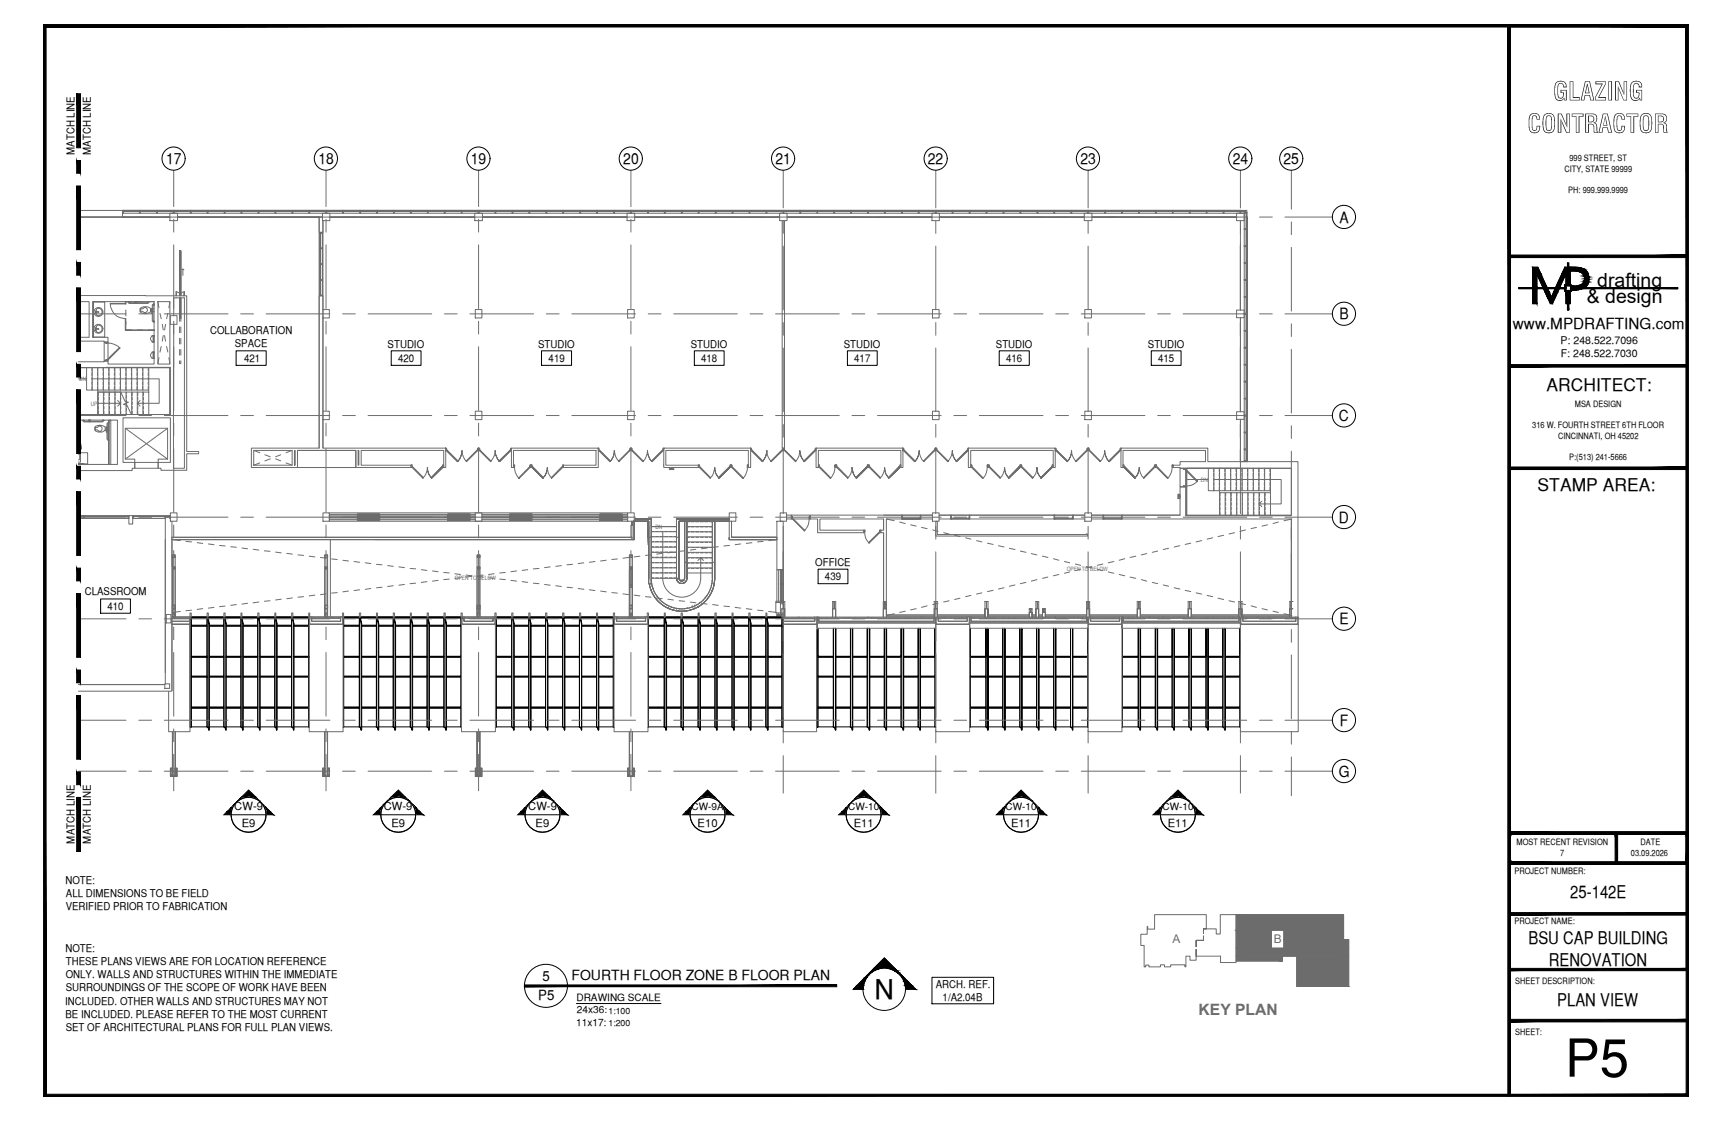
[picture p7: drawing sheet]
<svg xmlns="http://www.w3.org/2000/svg" width="432mm" height="279mm" viewBox="0 0 432 279" stroke-linecap="round" stroke-linejoin="round" font-family="sans-serif">
<defs><g id="words">
<text font-size="13.1" x="390.1" y="268.4">P5</text>
<text font-size="6.8" x="218.1" y="249">N</text>
<g font-size="6.3">
<text x="387.2" y="25">GLAZING</text>
<text x="380.8" y="33.1">CONTRACTOR</text>
</g>
<g font-size="4.9">
<text x="398.2" y="71.5">drafting</text>
<text x="395.6" y="75.5">&amp; design</text>
</g>
<g font-size="4.4">
<text x="385.6" y="97.5">ARCHITECT:</text>
<text x="383.3" y="122.5">STAMP AREA:</text>
<text x="391.5" y="223.7">25-142E</text>
<text x="381.1" y="235.4">BSU CAP BUILDING</text>
<text x="386.1" y="240.7">RENOVATION</text>
<text x="388.2" y="250.8">PLAN VIEW</text>
</g>
<g font-size="3.9">
<text x="41.4" y="41">17</text>
<text x="79.4" y="40.9">18</text>
<text x="117.3" y="40.9">19</text>
<text x="155.4" y="40.9">20</text>
<text x="193.4" y="41">21</text>
<text x="231.3" y="41">22</text>
<text x="269.4" y="40.9">23</text>
<text x="307.3" y="41">24</text>
<text x="320" y="40.9">25</text>
<text x="333.9" y="55.5">A</text>
<text x="333.9" y="79.6">B</text>
<text x="333.8" y="105">C</text>
<text x="333.8" y="130.3">D</text>
<text x="333.9" y="155.6">E</text>
<text x="334" y="181">F</text>
<text x="333.8" y="193.6">G</text>
</g>
<text font-size="3.9" fill="#6c6c6c" x="298.8" y="252.9">KEY PLAN</text>
<text font-size="3.8" x="377.2" y="82">www.MPDRAFTING.com</text>
<g font-size="3.5">
<text x="135.3" y="244.5">5</text>
<text x="142.5" y="244.3">FOURTH FLOOR ZONE B FLOOR PLAN</text>
<text x="134.2" y="249.3">P5</text>
</g>
<g font-size="3" fill="#6c6c6c">
<text x="292.3" y="235.1">A</text>
<text x="317.6" y="235.1">B</text>
</g>
<g font-size="2.8">
<text x="58.4" y="201.9">CW-9</text>
<text x="95.7" y="201.9">CW-9</text>
<text x="131.7" y="201.9">CW-9</text>
<text x="60.3" y="206.1">E9</text>
<text x="97.6" y="206.1">E9</text>
<text x="133.5" y="206.1">E9</text>
<text x="173.9" y="206.1">E10</text>
<text x="212.9" y="206.1">E11</text>
<text x="252.1" y="206.1">E11</text>
<text x="291.1" y="206.1">E11</text>
</g>
<g font-size="2.7">
<text x="18.5" y="38.6" transform="rotate(-90 18.5 38.6)">MATCH LINE</text>
<text x="22.6" y="38.6" transform="rotate(-90 22.6 38.6)">MATCH LINE</text>
<text x="52.4" y="83.2">COLLABORATION</text>
<text x="58.5" y="86.4">SPACE</text>
<text x="96.6" y="86.6">STUDIO</text>
<text x="134.2" y="86.6">STUDIO</text>
<text x="172.2" y="86.6">STUDIO</text>
<text x="210.4" y="86.6">STUDIO</text>
<text x="248.3" y="86.6">STUDIO</text>
<text x="286.2" y="86.6">STUDIO</text>
<text x="60.8" y="90.2">421</text>
<text x="99.3" y="90.2">420</text>
<text x="136.8" y="90.2">419</text>
<text x="174.8" y="90.2">418</text>
<text x="213" y="90.2">417</text>
<text x="250.8" y="90.2">416</text>
<text x="288.7" y="90.2">415</text>
<text x="203.3" y="141">OFFICE</text>
<text x="21.1" y="148.4">CLASSROOM</text>
<text x="205.7" y="144.7">439</text>
<text x="26.8" y="152">410</text>
<text x="18.5" y="210.2" transform="rotate(-90 18.5 210.2)">MATCH LINE</text>
<text x="22.6" y="210.2" transform="rotate(-90 22.6 210.2)">MATCH LINE</text>
<text x="16.3" y="220.3">NOTE:</text>
<text x="16.4" y="226.9">VERIFIED PRIOR TO FABRICATION</text>
<text x="16.4" y="223.6">ALL DIMENSIONS TO BE FIELD</text>
<text x="16.3" y="237.2">NOTE:</text>
<text x="16.4" y="243.8">ONLY. WALLS AND STRUCTURES WITHIN THE IMMEDIATE</text>
<text x="16.4" y="240.5">THESE PLANS VIEWS ARE FOR LOCATION REFERENCE</text>
<text x="16.3" y="250.4">INCLUDED. OTHER WALLS AND STRUCTURES MAY NOT</text>
<text x="16.4" y="247.1">SURROUNDINGS OF THE SCOPE OF WORK HAVE BEEN</text>
<text x="233.3" y="246.3">ARCH. REF.</text>
<text x="235" y="249.5">1/A2.04B</text>
<text x="16.3" y="253.6">BE INCLUDED. PLEASE REFER TO THE MOST CURRENT</text>
<text x="16.4" y="256.9">SET OF ARCHITECTURAL PLANS FOR FULL PLAN VIEWS.</text>
</g>
<g font-size="2.6">
<text x="389.1" y="85.8">P: 248.522.7096</text>
<text x="389.1" y="89">F: 248.522.7030</text>
</g>
<g font-size="2.5">
<text x="172.4" y="201.9">CW-9A</text>
<text x="211.5" y="201.9">CW-10</text>
<text x="250.7" y="201.9">CW-10</text>
<text x="289.8" y="201.9">CW-10</text>
<text x="143.7" y="249.6">DRAWING SCALE</text>
<text x="143.6" y="255.7">11x17:</text>
<text x="143.8" y="252.6">24x36:</text>
</g>
<g font-size="2.2">
<text x="391.3" y="40.2">999 STREET, ST</text>
<text x="390" y="42.9">CITY, STATE 99999</text>
<text x="391" y="48.2">PH: 999.999.9999</text>
<text x="392.6" y="101.3">MSA DESIGN</text>
<text x="382" y="106.7">316 W. FOURTH STREET 6TH FLOOR</text>
<text x="388.4" y="109.3">CINCINNATI, OH 45202</text>
<text x="391.2" y="114.7">P:(513) 241-5666</text>
<text x="378.1" y="210.6">MOST RECENT REVISION</text>
<text x="388.9" y="213.3">7</text>
<text x="406.6" y="213.2">03.09.2026</text>
<text x="409" y="210.6">DATE</text>
<text x="377.6" y="217.8">PROJECT NUMBER:</text>
<text x="377.6" y="230.4">PROJECT NAME:</text>
<text x="377.8" y="245.2">SHEET DESCRIPTION:</text>
<text x="151.7" y="252.7">1:100</text>
<text x="151.7" y="255.7">1:200</text>
<text x="377.8" y="257.9">SHEET:</text>
</g>
<g font-size="1.5" fill="#6c6c6c">
<text x="19.7" y="95.1">DN</text>
<text x="22.6" y="101.2">UP</text>
<text x="299.4" y="120.1">DN</text>
<text x="163.4" y="131.9">DN</text>
<text x="265.9" y="142.4">OPEN TO BELOW</text>
<text x="113.4" y="144.6">OPEN TO BELOW</text>
</g>
</g></defs>
<!-- layer: SYMBOLS -->
<g fill="#000" stroke="#000" stroke-width=".25">
<path d="M59.4 199.5h.2l-.7 .5zM60.2 198.7l1.8-1.8 1.8 1.8zM63.6 199.1h.5l.4 .4zM96.7 199.5h.1l-.6 .5zM97.5 198.7l1.8-1.8 1.8 1.8zM101 199.1h.4l.5 .4zM132.7 199.5h.1l-.7 .5zM135.3 196.9l1.8 1.8h-3.6zM136.9 199.1h.5l.4 .4zM173.3 200l.7-.5zM174.6 198.7l1.8-1.8 1.8 1.8zM178.1 199.1h.5l.3 .4z"/>
<path d="M212.8 199.5h.1l-.7 .5zM213.5 198.7l1.8-1.8 1.8 1.8zM217 199.1h.5l.4 .4zM252 199.5h.2l-.7 .5zM252.7 198.7l1.9-1.8 1.7 1.8zM256.2 199.1h.5l.4 .4zM291.1 199.5h.1l-.6 .5zM291.8 198.7l1.9-1.8 1.8 1.8zM295.3 199.1h.5l.4 .4zM58.9 200l-.7 .7zM65.1 200l.6 .7zM95.5 200.7l.7-.7z"/>
<path d="M102.4 200l.7 .7zM132.1 200l-.6 .7zM138.4 200l.6 .7zM173.3 200l-.6 .7zM179.5 200l.6 .7zM212.2 200l-.6 .7zM218.4 200l.7 .7zM251.5 200l-.7 .7zM257.7 200l.6 .7zM289.9 200.7l.7-.7zM296.7 200l.7 .7zM217.9 241.3l2.6-2.5 2.5 2.5z"/>
<path d="M59.8 199.1l-.2 .4 .7-.4zM59.8 199.1l-.4 .4z"/>
<path d="M60.1 198.8l.2 .3 .9-.3zM59.8 199.1l.3-.3 .2 .3z"/>
<path d="M60.2 198.7l1 .1 .8-.1zM60.2 198.7l1 .1h-1.1z"/>
<path d="M63.6 199.1l.9 .4zM64.4 199.5l.7 .5z"/>
<path d="M62 198.7l1.9 .1zM62 198.7l1.9 .1z"/>
<path d="M62.9 198.8l1.2 .3-.2-.3zM62.9 198.8l1.2 .3z"/>
<path d="M97.2 199.1l-.4 .4 .8-.4zM96.7 199.5l.5-.4z"/>
<path d="M97.4 198.8l.2 .3 .8-.3zM97.4 198.8l.2 .3h-.4z"/>
<path d="M97.5 198.7l.9 .1 .9-.1zM97.5 198.7l.9 .1h-1z"/>
<path d="M101 199.1l.9 .4zM101.7 199.5l.7 .5z"/>
<path d="M99.3 198.7l1.9 .1zM99.3 198.7l1.9 .1z"/>
<path d="M100.1 198.8l1.3 .3-.2-.3zM100.1 198.8l1.3 .3z"/>
<path d="M133.1 199.1l-.3 .4 .8-.4zM133.1 199.1l-.4 .4z"/>
<path d="M133.3 198.8l.3 .3 .8-.3zM133.3 198.8l.3 .3h-.5z"/>
<path d="M133.5 198.7l.9 .1 .9-.1zM133.5 198.7l.9 .1h-1.1z"/>
<path d="M136.9 199.1l.9 .4zM137.7 199.5l.7 .5z"/>
<path d="M135.3 198.7l1.9 .1zM135.3 198.7l1.9 .1z"/>
<path d="M136.1 198.8l1.3 .3-.2-.3zM136.1 198.8l1.3 .3z"/>
<path d="M174.2 199.1l-.2 .4 .8-.4zM174.2 199.1l-.3 .4z"/>
<path d="M174.5 198.8l.3 .3 .8-.3zM174.2 199.1l.3-.3 .3 .3z"/>
<path d="M174.6 198.7l1 .1 .8-.1zM174.6 198.7l1 .1h-1.1z"/>
<path d="M178.1 199.1l.8 .4zM178.8 199.5l.7 .5z"/>
<path d="M176.4 198.7l1.9 .1zM176.4 198.7l1.9 .1z"/>
<path d="M177.3 198.8l1.3 .3-.3-.3zM177.3 198.8l1.3 .3z"/>
<path d="M213.2 199.1l-.3 .4 .7-.4zM213.2 199.1l-.4 .4z"/>
<path d="M213.4 198.8l.2 .3 .8-.3zM213.4 198.8l.2 .3h-.4z"/>
<path d="M213.5 198.7l.9 .1 .9-.1zM213.5 198.7l.9 .1h-1z"/>
<path d="M217 199.1l.9 .4zM217.7 199.5l.7 .5z"/>
<path d="M215.3 198.7l1.9 .1zM215.3 198.7l1.9 .1z"/>
<path d="M216.2 198.8l1.3 .3-.3-.3zM216.2 198.8l1.3 .3z"/>
<path d="M252.4 199.1l-.2 .4 .7-.4zM252.4 199.1l-.4 .4z"/>
<path d="M252.7 198.8l.2 .3 .8-.3zM252.4 199.1l.3-.3 .2 .3z"/>
<path d="M252.7 198.7l1 .1 .9-.1zM252.7 198.7l1 .1h-1z"/>
<path d="M256.2 199.1l.9 .4zM257 199.5l.7 .5z"/>
<path d="M254.6 198.7l1.9 .1zM254.6 198.7l1.9 .1z"/>
<path d="M255.4 198.8l1.3 .3-.2-.3zM255.4 198.8l1.3 .3z"/>
<path d="M291.5 199.1l-.3 .4 .8-.4zM291.1 199.5l.4-.4z"/>
<path d="M291.8 198.8l.2 .3 .8-.3zM291.8 198.8l.2 .3h-.5z"/>
<path d="M291.8 198.7l1 .1 .9-.1zM291.8 198.7l1 .1h-1z"/>
<path d="M295.3 199.1l.9 .4zM296.1 199.5l.6 .5z"/>
<path d="M293.7 198.7l1.8 .1zM293.7 198.7l1.8 .1z"/>
<path d="M294.5 198.8l1.3 .3-.3-.3zM294.5 198.8l1.3 .3z"/>
<path d="M56.6 202.2l1 .9 .1-.9zM56.6 202.2l1 .9h-1.8z"/>
<path d="M57.5 201.4l.2 .8 .3-.8zM57.5 201.4l.2 .8h-1.1z"/>
<path d="M58.2 200.7l-.2 .7 .4-.7zM57.5 201.4l.7-.7-.2 .7z"/>
<path d="M65.6 200.7l.9 .7zM65.6 200.7l.9 .7h-.5z"/>
<path d="M66 201.4l1.3 .8-.8-.8zM66 201.4l1.3 .8h-1z"/>
<path d="M66.3 202.2l1.8 .9-.8-.9zM66.3 202.2l1.8 .9h-1.7z"/>
<path d="M94 202.2l.9 .9 .1-.9zM93.1 203.1l.9-.9 .9 .9z"/>
<path d="M94.8 201.4l.2 .8 .2-.8zM94.8 201.4l.2 .8h-1z"/>
<path d="M95.5 200.7l-.3 .7 .4-.7zM95.5 200.7l-.3 .7h-.4z"/>
<path d="M102.9 200.7l.9 .7zM102.9 200.7l.9 .7h-.5z"/>
<path d="M103.3 201.4l1.3 .8-.8-.8zM103.3 201.4l1.3 .8h-1z"/>
<path d="M103.6 202.2l1.9 .9-.9-.9zM103.6 202.2l1.9 .9h-1.9z"/>
<path d="M129.9 202.2l1 .9 .1-.9zM129.9 202.2l1 .9h-1.8z"/>
<path d="M130.7 201.4l.3 .8 .2-.8zM130.7 201.4l.3 .8h-1.1z"/>
<path d="M131.5 200.7l-.3 .7 .4-.7zM130.7 201.4l.8-.7-.3 .7z"/>
<path d="M138.9 200.7l.9 .7zM138.9 200.7l.9 .7h-.5z"/>
<path d="M139.3 201.4l1.3 .8-.8-.8zM139.3 201.4l1.3 .8h-1z"/>
<path d="M139.6 202.2l1.8 .9-.8-.9zM139.6 202.2l1.8 .9h-1.8z"/>
<path d="M171.1 202.2l.9 .9 .1-.9zM171.1 202.2l.9 .9h-1.8z"/>
<path d="M171.9 201.4l.2 .8 .3-.8zM171.9 201.4l.2 .8h-1z"/>
<path d="M172.7 200.7l-.3 .7 .4-.7zM171.9 201.4l.8-.7-.3 .7z"/>
<path d="M180 200.7l.9 .7zM180 200.7l.9 .7h-.4z"/>
<path d="M180.5 201.4l1.2 .8-.8-.8zM180.5 201.4l1.2 .8h-1z"/>
<path d="M180.7 202.2l1.9 .9-.9-.9zM180.7 202.2l1.9 .9h-1.8z"/>
<path d="M210 202.2l.9 .9 .1-.9zM209.1 203.1l.9-.9 .9 .9z"/>
<path d="M210.8 201.4l.2 .8 .3-.8zM210.8 201.4l.2 .8h-1z"/>
<path d="M211.6 200.7l-.3 .7 .4-.7zM211.6 200.7l-.3 .7h-.5z"/>
<path d="M218.9 200.7l.9 .7zM218.9 200.7l.9 .7h-.5z"/>
<path d="M219.3 201.4l1.4 .8-.9-.8zM219.3 201.4l1.4 .8h-1.1z"/>
<path d="M219.6 202.2l1.9 .9-.8-.9zM219.6 202.2l1.9 .9h-1.8z"/>
<path d="M249.2 202.2l1 .9 .1-.9zM249.2 202.2l1 .9h-1.8z"/>
<path d="M250.1 201.4l.2 .8 .2-.8zM250.1 201.4l.2 .8h-1.1z"/>
<path d="M250.8 200.7l-.3 .7 .5-.7zM250.1 201.4l.7-.7-.3 .7z"/>
<path d="M258.2 200.7l.9 .7zM258.2 200.7l.9 .7h-.5z"/>
<path d="M258.6 201.4l1.3 .8-.8-.8zM258.6 201.4l1.3 .8h-1.1z"/>
<path d="M258.8 202.2l1.9 .9-.8-.9zM258.8 202.2l1.9 .9h-1.7z"/>
<path d="M288.4 202.2l.9 .9 .1-.9zM287.5 203.1l.9-.9 .9 .9z"/>
<path d="M289.2 201.4l.2 .8 .2-.8zM289.2 201.4l.2 .8h-1z"/>
<path d="M289.9 200.7l-.3 .7 .4-.7zM289.9 200.7l-.3 .7h-.4z"/>
<path d="M297.3 200.7l.9 .7zM297.3 200.7l.9 .7h-.5z"/>
<path d="M297.7 201.4l1.3 .8-.8-.8zM297.7 201.4l1.3 .8h-1.1z"/>
<path d="M297.9 202.2l1.9 .9-.8-.9zM297.9 202.2l1.9 .9h-1.8z"/>
<path d="M130.7 245.5v.4l77.9-.4zM130.7 245.9l77.9-.4v.4z"/>
<path d="M213.7 245.6l1.5 1 .1-1zM213.7 245.6l1.5 1h-2.5z"/>
<path d="M214.6 244.7l.7 .9 .3-.9zM214.6 244.7l.7 .9h-1.6z"/>
<path d="M215.5 243.8l.1 .9 .4-.9zM215.5 243.8l.1 .9h-1z"/>
<path d="M216.3 243l-.3 .8 .6-.8zM215.5 243.8l.8-.8-.3 .8z"/>
<path d="M216.9 242.4l-.3 .6 .7-.6zM216.9 242.4l-.3 .6h-.3z"/>
<path d="M217.4 241.9l-.1 .5 .8-.5zM217.4 241.9l-.1 .5h-.4z"/>
<path d="M217.8 241.5l.3 .4 1-.4zM217.4 241.9l.4-.4 .3 .4z"/>
<path d="M217.9 241.3l1.2 .2 .9-.2zM217.9 241.3l1.2 .2h-1.3z"/>
<path d="M221 241.3l2.2 .2-.2-.2zM221 241.3l2.2 .2z"/>
<path d="M221.9 241.5l1.7 .4-.4-.4zM221.9 241.5l1.7 .4h-.8z"/>
<path d="M222.8 241.9l1.3 .5-.5-.5zM222.8 241.9l1.3 .5h-.5z"/>
<path d="M223.6 242.4l1.1 .6-.6-.6zM223.6 242.4l1.1 .6h-.3z"/>
<path d="M224.4 243l1.1 .8-.8-.8zM224.4 243l1.1 .8h-.5z"/>
<path d="M225 243.8l1.4 .9-.9-.9zM225 243.8l1.4 .9h-1z"/>
<path d="M225.4 244.7l1.9 .9-.9-.9zM225.4 244.7l1.9 .9h-1.6z"/>
<path d="M225.7 245.6l2.6 1-1-1zM225.7 245.6l2.6 1h-2.5z"/>
</g>
<g fill="none" stroke="#000" stroke-width=".25">
<path d="M57.6 203.1h8.8M94.9 203.1h8.7M130.9 203.1h8.7M172 203.1h8.8M210.9 203.1h8.8M250.2 203.1h8.8M289.3 203.1h8.7M215.2 246.6h-2.5l7.8-7.8 7.8 7.8h-2.5"/>
<circle cx="61.9" cy="203" r="4.4"/>
<circle cx="62" cy="203.1" r="4.4"/>
<circle cx="99.3" cy="203.1" r="4.4"/>
<circle cx="99.3" cy="203" r="4.4"/>
<circle cx="135.2" cy="203" r="4.4"/>
<circle cx="135.3" cy="203.1" r="4.4"/>
<circle cx="176.4" cy="203" r="4.4"/>
<circle cx="176.4" cy="203.1" r="4.4"/>
<circle cx="215.3" cy="203.1" r="4.4"/>
<circle cx="215.3" cy="203" r="4.4"/>
<circle cx="254.5" cy="203" r="4.4"/>
<circle cx="254.6" cy="203.1" r="4.4"/>
<circle cx="293.7" cy="203.1" r="4.4"/>
<circle cx="293.7" cy="203" r="4.4"/>
<circle cx="136.1" cy="245.7" r="5.4"/>
<circle cx="220.4" cy="246.5" r="5.3"/>
</g>
<!-- layer: MEDIUM_2 -->
<path d="M19.1 212.2h1M143.7 250.1h21.1" fill="none" stroke="#000" stroke-width=".25"/>
<!-- layer: NOTES -->
<path d="M58.9 87.4h7.5v3.7h-7.5zM97.5 87.4h7.5v3.7h-7.5zM135 87.4h7.5v3.7h-7.5zM173.1 87.4h7.4v3.7h-7.4zM211.3 87.4h7.4v3.7h-7.4zM249.1 87.4h7.5v3.7h-7.5zM287 87.4h7.4v3.7h-7.4zM25.1 149.3h7.4v3.5h-7.4zM204 141.9h7.4v3.6h-7.4zM232.3 243.6h15.4v6.6h-15.4z" fill="none" stroke="#000" stroke-width=".25"/>
<!-- layer: LIGHT_2 -->
<g fill="none" stroke="#6c6c6c" stroke-width=".25">
<path d="M19.6 52.5h10.9v1.6h-10.9h22.8h-11.9v-1M30.5 52.5h280.4M30.5 52.5h.3v.6h-.3zM30.7 52.5h278.5M30.7 53.1h8.4M30.8 52.6h3.9v.1h-3.9zM34.7 52.5h.3v.6h-.3zM35 52.6h4v.1h-4zM39 52.5h.2v.6h-.2zM39.2 52.6h4v.1h-4zM39.2 53.1h4M42.4 53.1h1.9v1.9h-1.9z"/>
<path d="M43.2 52.5h.2v.6h-.2zM43.4 52.6h4v.1h-4zM43.4 53.1h4M47.4 52.5h.3v.6h-.3zM47.6 53.1h29.5M47.7 52.6h3.9v.1h-3.9zM51.6 52.5h.3v.6h-.3zM51.9 52.6h4v.1h-4zM55.9 52.5h.2v.6h-.2zM56.1 52.6h4v.1h-4zM60.1 52.5h.2v.6h-.2zM60.3 52.6h4v.1h-4z"/>
<path d="M64.3 52.5h.3v.6h-.3zM64.6 52.6h3.9v.1h-3.9zM68.5 52.5h.3v.6h-.3zM68.8 52.6h4v.1h-4zM72.8 52.5h.2v.6h-.2zM73 52.6h4v.1h-4zM77 52.5h.2v.6h-.2zM77.2 52.6h4v.1h-4zM77.2 53.1h4M79.7 57.9v15.8M79.7 57.9h.7v.3h-.7zM79.8 58.2h.1v3.6h-.1z"/>
<path d="M80.4 57.9v15.8M80.4 53.1h1.8v1.9h-1.8zM81.2 52.5h.3v.6h-.3zM81.5 52.6h3.9v.1h-3.9zM81.5 53.1h3.9M82.2 54.1h36.2h-36.2M85.4 52.5h.3v.6h-.3zM85.5 53.1h29.6M85.7 52.6h4v.1h-4zM89.7 52.5h.2v.6h-.2zM89.9 52.6h4v.1h-4zM93.9 52.5h.2v.6h-.2z"/>
<path d="M94.1 52.6h4v.1h-4zM98.1 52.5h.2v.6h-.2zM98.3 52.6h4v.1h-4zM102.3 52.5h.3v.6h-.3zM102.6 52.6h4v.1h-4zM106.6 52.5h.1v.6h-.1zM106.7 52.6h4v.1h-4zM110.7 52.5h.3v.6h-.3zM111 52.6h4v.1h-4zM115 52.5h.2v.6h-.2zM115.2 52.6h4v.1h-4zM115.2 53.1h4"/>
<path d="M118.4 53.1h1.9v1.9h-1.9zM119.2 52.5h.2v.6h-.2zM119.4 52.6h4v.1h-4zM119.4 53.1h4M120.3 54.1h36h-36M123.4 52.5h.2v.6h-.2zM123.5 53.1h29.6M123.6 52.6h4v.1h-4zM127.6 52.5h.3v.6h-.3zM127.9 52.6h3.9v.1h-3.9zM131.8 52.5h.3v.6h-.3zM132.1 52.6h4v.1h-4z"/>
<path d="M136.1 52.5h.2v.6h-.2zM136.3 52.6h4v.1h-4zM140.3 52.5h.2v.6h-.2zM140.5 52.6h4v.1h-4zM144.5 52.5h.3v.6h-.3zM144.8 52.6h3.9v.1h-3.9zM148.7 52.5h.3v.6h-.3zM149 52.6h4v.1h-4zM153 52.5h.2v.6h-.2zM153.2 52.6h4v.1h-4zM153.2 53.1h4M156.3 53.1h1.9v1.9h-1.9z"/>
<path d="M157.2 52.5h.2v.6h-.2zM157.4 52.6h4v.1h-4zM157.4 53.1h4M158.2 54.1h36.2h-36.2M161.4 52.5h.3v.6h-.3zM161.5 53.1h29.6M161.7 52.6h3.9v.1h-3.9zM165.6 52.5h.3v.6h-.3zM165.9 52.6h4v.1h-4zM169.9 52.5h.2v.6h-.2zM170.1 52.6h4v.1h-4zM174.1 52.5h.2v.6h-.2z"/>
<path d="M174.3 52.6h4v.1h-4zM178.3 52.5h.3v.6h-.3zM178.6 52.6h3.9v.1h-3.9zM182.5 52.5h.3v.6h-.3zM182.8 52.6h4v.1h-4zM186.8 52.5h.1v.6h-.1zM186.9 52.6h4v.1h-4zM190.9 52.5h.3v.6h-.3zM191.2 52.6h4v.1h-4zM191.2 53.1h4M194.4 53.1h1.8v1.9h-1.8zM195 55v56.7h.2v.6h.2v-.6l-.1 .6h.3v-.6"/>
<path d="M195.2 52.5h.2v.6h-.2zM195.4 52.6h4v.1h-4zM195.4 53.1h4M195.6 55v56.7h-.2M196.2 54.1h36.1h-36.1M199.4 52.5h.2v.6h-.2zM199.5 53.1h29.5M199.6 52.6h4v.1h-4zM203.6 52.5h.2v.6h-.2zM203.8 52.6h4v.1h-4zM207.8 52.5h.3v.6h-.3zM208.1 52.6h4v.1h-4z"/>
<path d="M212.1 52.5h.2v.6h-.2zM212.3 52.6h4v.1h-4zM216.3 52.5h.2v.6h-.2zM216.5 52.6h4v.1h-4zM220.5 52.5h.2v.6h-.2zM220.7 52.6h4v.1h-4zM224.7 52.5h.3v.6h-.3zM225 52.6h3.9v.1h-3.9zM228.9 52.5h.3v.6h-.3zM229.2 52.6h4v.1h-4zM229.2 53.1h4M232.3 53.1h1.9v1.9h-1.9z"/>
<path d="M233.2 52.5h.2v.6h-.2zM233.4 52.6h4v.1h-4zM233.4 53.1h33.6M234.2 54.1h36.1h-36.1M237.4 52.5h.2v.6h-.2zM237.6 52.6h4v.1h-4zM241.6 52.5h.3v.6h-.3zM241.9 52.6h3.9v.1h-3.9zM245.8 52.5h.3v.6h-.3zM246.1 52.6h4v.1h-4zM250.1 52.5h.2v.6h-.2zM250.3 52.6h4v.1h-4z"/>
<path d="M254.3 52.5h.2v.6h-.2zM254.5 52.6h4v.1h-4zM258.5 52.5h.3v.6h-.3zM258.8 52.6h3.9v.1h-3.9zM262.7 52.5h.3v.6h-.3zM263 52.6h4v.1h-4zM267 52.5h.2v.6h-.2zM267.2 52.6h3.9v.1h-3.9zM267.2 53.1h3.9M270.3 53.1h1.9v1.9h-1.9zM271.1 52.5h.3v.6h-.3zM271.4 52.6h4v.1h-4z"/>
<path d="M271.4 53.1h4M272.2 54.1h36.1h-36.1M275.4 52.5h.3v.6h-.3zM275.5 53.1h29.6M275.7 52.6h3.9v.1h-3.9zM276.9 54.1h1.4M279.6 52.5h.2v.6h-.2zM279.8 52.6h4v.1h-4zM283.8 52.5h.2v.6h-.2zM284 52.6h4v.1h-4zM288 52.5h.3v.6h-.3zM288.3 52.6h4v.1h-4z"/>
<path d="M292.3 52.5h.2v.6h-.2zM292.5 52.6h4v.1h-4zM296.5 52.5h.2v.6h-.2zM296.7 52.6h4v.1h-4zM300.7 52.5h.2v.6h-.2zM300.9 52.6h4v.1h-4zM304.9 52.5h.3v.6h-.3zM305.2 52.6h3.9v.1h-3.9zM305.2 53.1h3.9M308.3 53.1h1.9v1.9h-1.9zM309.1 52.5h.3v.6h-.3zM309.2 55v22.3v-16.5"/>
<path d="M309.2 52.5h-278.7h278.7M309.4 52.6h.9v.1h-.9zM309.4 53.1h.8M310.2 52.8h.7v.2h-.7zM310.2 57.1v16.9M310.2 57h.7v.2h-.7zM310.2 53v4M310.3 52.5h.3v.6h-.3zM310.6 57.2h.2v4h-.2zM310.6 53h.2v4h-.2zM310.9 52.9v62.2v-61M19.6 75.2h2.6v8.9h-2.6"/>
<path d="M19.6 73.7h26.9v38.8h3v.6h-3v4.1h-6.4v-.5h-.7v-1.4h3.1v-11.2h-11.8v11.2h2.9v1.4h-.6v.6h-13.4M23.7 77.8h.7zM23.7 78h.2zM23.7 77.5h.2zM23.9 77.7a.8 .8 0 0 1 1-.9 .8 .8 0 0 1 .5 1.2 .75 .75 0 0 1-.8 .7 .75 .75 0 0 1-.7-.9M24.5 77.7l.1 .2zM26.1 75.2h-2.9h2.9v8.9h-2.9v-8.9v8.9M27.5 75.6h3.7v.2h-3.7v-.2a3.8 3.8 0 0 0 3.9 3.8M31.2 79.4h.2v3h-.2zM31.2 75.2l.2 .4zM31.2 75.2h.2M31.2 75.6h.2"/>
<path d="M31.4 77.3v1.4M31.9 75.2h.4h-.3l.2 .4h4.7l.2-.4h-.3M32 75.2h-.1h.4M32.1 75.2l.1 .2h1.6M32.8 75.2h-1.4v.7M33.7 75.2h.3l-.1 .4zM33.7 75.2h.1M33.7 75.2h.1zM33.7 75.2h.3zM33.8 75.5v-.3l.1 .3M33.9 75.2h.1zM34 75.2h.1"/>
<path d="M34.2 75.2h1.4M34.9 77v.6M35.1 76.8l.1-.1a2.17 2.17 0 0 1 2.3 .2v.8a1.69 1.69 0 0 1-2.6-.2l.6 .1a.67 .67 0 0 0 1 .2 .67 .67 0 0 0 0-1 .67 .67 0 0 0-1 .2l-.5 .1zM35.1 77.1v.4M36.9 75.2h.2M37.1 75.2h1.4M37.1 75.2h-.3v.2h-2.9M37.5 76.9l.5 .1M37.5 77.7h.5M37.8 77.1l-.1 .2 .1 .2M37.8 77.2v-.3l.1 .3M37.8 77.4v.6"/>
<path d="M37.9 77.5h.1M37.9 77.4v.6M37.9 77.1l.1 .1M38 78h-.2l.2 .2M38 77.3h-.2h.2M38.2 77h.2M38.2 77.7h.2M38.4 76.1v-.4l-.4 .3v4l.4 .3v-.4M38.4 75.7v.4l-.2-.1v3.9h.2v.4M38.4 75.8v.1M39.4 75.2h3v15.5h-3zM39.4 75.2l.2 1.5"/>
<path d="M39.9 78.1l.3 1.3M41.8 78.1l-.3 1.3M42.4 75.2l-.3 1.5M42.5 78.7h1.6v2.1h-1.6zM43.3 78.7v-4.5h2.7v42.5h-2.8l.1-35.9M43.9 72.7h.1v1h-.1zM43.9 72.7a1.05 1.05 0 0 1 1.1 1l.1-.5 .9-.5M43.9 74.2v.1M44.8 62.5h.3v11.2v-11.2h-.3v11.2zM44.8 79.4v.7M45.1 79.4h-.3v-5.2v5.2h.3v-5.2v5.9M45.3 67.2l.3-.1 .2 .1"/>
<path d="M45.6 67.1v1.5M45.8 72.7h.2v1h-.2zM46 74.2v.1M79.7 73.5h.7v.2h-.7zM79.7 61.8h.7v.2h-.7zM79.7 65.7h.7v.2h-.7zM79.7 69.7h.7v.2h-.7zM79.8 69.9h.1v3.6h-.1zM79.8 62h.1v3.7h-.1zM79.8 65.9h.1v3.8h-.1zM80.5 77.2v-22.2v2.9h-.9v-3.8h.8h-36.1h35.3v57.6M80.5 77.2h1.6v2h-1.6z"/>
<path d="M80.5 79.2v23.3M118.5 77.2h1.6v2h-1.6zM156.5 77.2h1.6v2h-1.6zM232.5 77.2h1.6v2h-1.6zM270.4 77.2h1.7v2h-1.7zM308.3 77.3h1.9v1.9h-1.9zM309.2 79.2v23.4v-23.4M310.2 78.1h.7v.3h-.7zM310.2 73.9h.7v.2h-.7zM310.2 69.7h.7v.2h-.7zM310.2 65.5h.7v.2h-.7zM310.2 61.2h.7v.3h-.7z"/>
<path d="M310.2 74.1v4M310.2 78.4v4M310.6 78.4h.2v4h-.2zM310.6 74.1h.2v4h-.2zM310.6 69.9h.2v4h-.2zM310.6 65.7h.2v4h-.2zM310.6 61.5h.2v4h-.2zM19.6 85h6.4v.3h.9v-1.2h-3.7v-8.9h15.2v15.5h-11.5v-.7h-.9v.2h-6.4M19.6 94.4h2M21.6 91.6h14M22.9 91.6v.9M22.9 92.9v.7"/>
<path d="M22.9 94v.7M22.9 95.2v.7M22.9 96.3v.9M23 91.6v5.6h1.4v6.1h-4.8h22.9v-11.7h-22.9h2v5.6h1.4M23 94.4h16.7v6.1h-5.5l.7-.7M23.7 82h.7zM23.7 82.2h.2zM23.7 81.7h.2zM23.9 81.9a.81 .81 0 0 1 1.2-.8 .81 .81 0 0 1 .2 1.4l-.4 .3h-.6M23.9 82l.2 .7 .2 .2M24.3 91.6v.9M24.3 92.9v.7"/>
<path d="M24.3 94v.7M24.3 95.2v.7M24.3 96.3v.9M24.4 91.6v5.6h12.7M24.4 97.7h5.7l1.1 2.3 .8 .3-1.2 .5 .8 .2 1.2 2.3h-2.1M24.5 81.9l.1 .2zM24.5 97.7v.9M24.5 99v.7M25.7 91.6v.9M25.7 92.9v.7M25.7 94v.7M25.7 95.2v.7"/>
<path d="M25.7 96.3v.9M25.8 91.6v5.6M25.9 97.7v.9M25.9 99v.7M26.2 85.3h-.2v4.7h.2M26.2 89.7h.7v.3h-.7zM26.2 85.3h.7v.2h-.7zM26.4 91.6h16v11.7h-9.6h1.4v-5.6M26.9 85.5a4.3 4.3 0 0 1 3 1.2l-3 3-.2-.1 3.1-3 .1 .1M26.9 85.3v4.7M27.1 91.6v.9M27.1 92.9v.7"/>
<path d="M27.1 94v.7M27.1 95.2v.7M27.1 96.3v.9M27.2 91.6v5.6M27.2 97.7v5.6M27.3 97.7v.9M27.3 99v.7M28.5 91.6v.9M28.5 92.9v.7M28.5 94v.7M28.5 95.2v.7M28.5 96.3v.9"/>
<path d="M28.6 91.6v5.6M28.6 97.7v5.6M28.7 97.7v.9M28.7 99v.7M29.3 99.8l.7 .7M30 91.6v.9M30 92.9v.7M30 94v.7M30 95.2v.7M30 96.3v.9M30 91.6v5.6M30 97.7v5.6"/>
<path d="M30.1 97.7v.9M30.1 99v.7M31.4 80.1v.7M31.4 91.6v.9M31.4 92.9v.7M31.4 94v.7M31.4 95.2v.7M31.4 96.3v.9M31.4 82.2h7.1M31.4 97.7v5.6M31.4 91.6v5.6M31.5 99.7v1.6"/>
<path d="M31.5 97.7v.4M31.5 98.6v.7M32.8 91.6v.9M32.8 92.9v.7M32.8 94v.7M32.8 95.2v.7M32.8 96.3v.9M32.8 82.2h-1.4v.2h7v-.2v.2M32.8 91.6v5.6M32.8 97.7v5.6M33 97.7v.9M33 99v.7"/>
<path d="M34.2 91.6v.9M34.2 92.9v.7M34.2 94v.7M34.2 95.2v.7M34.2 96.3v.9M34.2 91.6v5.6M34.4 97.7v.9M34.4 99v.7M35.6 91.6v.9M35.6 92.9v.7M35.6 94v.7M35.6 95.2v.7"/>
<path d="M35.6 96.3v.9M35.6 97.2v-5.6h6.8v11.7h-5.3v-5.6h-12.7v5.6h1.4v-5.6M35.6 97.7v5.6M35.8 97.7v.9M35.8 99v.7M37 91.6v.9M37 92.9v.7M37 94v.7M37 95.2v.7M37 96.3v.9M37.1 91.6v6.1M37.9 83.8a.81 .81 0 0 0 0 1.4"/>
<path d="M37.9 83.6l.5 .2zM37.9 85.2l.5 .1zM37.9 87.9a.81 .81 0 0 0 0 1.4M37.9 87.7h.5v.2h-.5zM37.9 89.3h.5zM38.2 83.8h.2v1.4h-.2zM38.2 87.9h.2v1.4h-.2zM38.4 80v.2M39.6 89.2l-.2 1.5M40.2 86.4l-.3 1.4M40.4 80.8l.3 1.4M40.7 83.6l-.3 1.4"/>
<path d="M41 83.6l.3 1.4M41.3 80.8l-.3 1.4M41.5 86.4l.3 1.4M42.1 89.2l.3 1.5M44.8 89.9v.7h.3v-.7M44.8 81.5v1.4M44.8 84.3v1.4M44.8 87.1v1.4M45.1 81.5v1.4M45.1 84.3v1.4M45.1 87.1v1.4M310.2 99.3h.7v.1h-.7z"/>
<path d="M310.2 82.4v16.9M310.2 95h.7v.2h-.7zM310.2 90.8h.7v.2h-.7zM310.2 86.6h.7v.2h-.7zM310.2 82.4h.7v.1h-.7zM310.2 99.4v4M310.6 99.4h.2v4h-.2zM310.6 95.2h.2v4.1h-.2zM310.6 91h.2v4h-.2zM310.6 86.8h.2v4h-.2zM310.6 82.5h.2v4.1h-.2zM19.6 104.7h9.7v11.1h-1.7"/>
<path d="M19.6 113h.5v2.2h-.5M19.6 113.2l.3 .3v.9l-.3 .2M19.6 115.6h2.2v.2M19.6 112.8h2.2v3h-.8M19.6 111.7h.7v.2h-.7M19.6 115.8h7.5M19.6 109.5l.4 .9 .3 1.5M20.6 104.8h.4v.2h1.2M20.7 104.8h.2M20.9 115.6h-1.3h1.4v.2l-1.4-.1M21 104.8l-.4-.1 .4 .5h4.6l.3-.4h-.4M22.2 104.8h.3l-.1 .4z"/>
<path d="M22.2 104.8h.1M22.2 104.7h.3zM22.2 104.8v.3M22.2 104.8h.2v.3M22.4 104.8h.1M22.5 104.7h.1M23.7 106.4l.3-.2a2.17 2.17 0 0 1 2.2 .2v.9a1.66 1.66 0 0 1-2.5-.2h.5a.67 .67 0 0 0 1 .3 .67 .67 0 0 0 0-1.1 .67 .67 0 0 0-1 .3h-.5zM23.7 106.5v.7M23.7 106.6v.5M24.4 100.5h5.6l-.7 .7M24.5 100.1v.7M24.5 101.3v.7"/>
<path d="M24.5 102.4v.9M25.8 103.3h3.7M25.8 104.8l-.3 .2h-3.1M25.8 104.7h-.3l.2 .1M25.9 100.1v.7M25.9 101.3v.7M25.9 102.4v.9M25.9 104.7v.1M26.2 106.5h.5M26.2 107.2h.5M26.5 106.7l-.1 .2 .1 .2M26.5 106.7v-.3l.1 .3"/>
<path d="M26.5 106.9v.7M26.6 106.7h.1M26.7 106.9v.7h-.2l.2 .2M26.7 106.8l-.2 .1h.2M26.7 107v.1M26.9 106.5h.2M26.9 107.2h.2M27.1 105.6v-.3l-.4 .3v3.8l.4 .5v-.4M27.1 105.3v.3h-.2v3.9h.2v.3M27.1 109.6v.1M27.1 105.3v.2M27.1 109.9h.1"/>
<path d="M27.3 100.1v.7M27.3 101.3v.7M27.3 102.4v.9M27.6 104.8h-.4l-.1 11v-11.1h.5v11.1h-.4M28.7 100.1v.7M28.7 101.3v.7M28.7 102.4v.9M30.1 100.1v.7M30.1 101.3v.7M30.1 102.4v.9M31.2 106.7l10.6 7.7h-2.4v.9M31.5 101.8v.7"/>
<path d="M31.5 102.9v.4M33 100.1v.7M33 101.3v.7M33 102.4v.9M33.6 115.3h5.8v1.4h-5.8zM34.2 103.3h2.9M34.2 100.5l.7 .7M34.4 100.1v.7M34.4 101.3v.7M34.4 102.4v.9M35.8 100.1v.7M35.8 101.3v.7"/>
<path d="M35.8 102.4v.9M41.8 114.4v-7.7h-10.6v7.7h2.4v.9M41.8 106.7l-10.6 7.7M63.2 112.3h9.6v3.7h-9.6zM63.2 112.3l1.6 .5M64.8 115.4l-1.6 .6M66 113.3l1.4 .6M67.4 114.4l-1.4 .5M68.7 114.4l1.3 .5M70 113.3l-1.3 .6M71.3 115.4l1.5 .6M72.8 112.3l-1.5 .5"/>
<path d="M73.4 112.3h.2v3.7h-.2zM74.2 112.3h14.5v4.2h-14.5zM80.5 102.5h1.6v2.1h-1.6zM80.5 104.6v7.1M89.3 112.3h.2v3.7h-.2zM102.5 115.8h.2v.7h-.2zM106.6 116.5a3.5 3.5 0 0 0 1 2.7l-.1-.1 .1 .1a3.5 3.5 0 0 1-1-2.7zM106.6 116.5a3.9 3.9 0 0 1-1.2 2.7l-2.7-2.7 .2-.2 2.7 2.8-.2 .1M110.2 116.3l-2.7 2.8 2.7-2.8 .2 .2-2.8 2.7 2.8-2.7zM110.4 115.8h.2v.7h-.2zM111.1 112.3v4.2h-.5v-4.2h-20.6v3.7h12.5v.5h-13.8v-4.2h-14.5v4.2h-11.5v-4.8h16.9v-38h.9v38h30.6v.6v-.6h.2l.1 .4-.3 .2M111.4 112.2l2.8 2.7-.2 .2-2.7-2.8z"/>
<path d="M111.4 112.2l2.8 2.7-.2 .2a4.2 4.2 0 0 0 1.2-2.8 4.2 4.2 0 0 1-1.2 2.8l-2.7-2.8zM115.2 112.3a4.2 4.2 0 0 0 1.1 2.8l-.1-.2 2.7-2.7 .2 .1-2.8 2.8M118.5 102.5h1.6v2.1h-1.6zM119.1 111.7h.2v.6h-.2zM119.3 111.7l.1 .6zM119.3 111.7h.3v.6h-.3zM123.4 112.3a4.2 4.2 0 0 0 1.2 2.8l-.2-.2 2.8-2.7 .1 .1-2.7 2.8a4.2 4.2 0 0 1-1.2-2.8zM123.4 112.3a4.2 4.2 0 0 1-1.1 2.8l.1-.2-2.7-2.7-.1 .1 2.7 2.8M124.4 114.9l2.8-2.7 .1 .1-2.7 2.8zM127.5 111.7h21.7v4.8h-8.7v-.5h8.1v-3.7h-20.6v4.2h-.5zM127.5 112.3v-.6h-.2v.4l.2 .2M128 115.8h.3v.7h-.3z"/>
<path d="M128.3 116.5a3.8 3.8 0 0 0 1.1 2.8l2.7-2.8-.1-.2-2.7 2.8 .1 .2M132.1 115.8h.3v.7h-.3zM132.4 115.8h.3v.7h-.3zM132.8 116.3l2.6 2.8-2.6-2.8-.1 .2 2.6 2.7-2.6-2.7zM136.5 116.5a3.9 3.9 0 0 1-1.2 2.7l.1-.1-.1 .1a3.9 3.9 0 0 0 1.2-2.7zM136.5 116.5a3.5 3.5 0 0 0 1 2.7l2.8-2.7-.2-.2-2.7 2.8 .1 .1M140.3 115.8h.2v.7h-.2zM149.2 112.3l-.1-.6h.3v.6h-.2M149.4 112.3l.1-.1 2.7 2.7-.1 .2zM149.5 112.2l2.7 2.7-.1 .2a3.7 3.7 0 0 0 1.1-2.8 3.7 3.7 0 0 1-1.1 2.8l-2.7-2.8zM153.2 112.3a4.2 4.2 0 0 0 1.1 2.8l-.1-.2 2.7-2.7 .1 .1-2.7 2.8M156.5 102.5h1.6v2.1h-1.6z"/>
<path d="M157 111.7h.3v.6h-.3zM157.2 111.7l.2 .6zM157.3 111.7h.2v.6h-.2zM161.4 112.3a4.2 4.2 0 0 0 1.2 2.8l-.2-.2 2.8-2.7 .1 .1-2.7 2.8a4.2 4.2 0 0 1-1.2-2.8zM161.4 112.3a4.2 4.2 0 0 1-1.1 2.8l.1-.2-2.7-2.7-.2 .1 2.8 2.8M165.2 112.2l.1 .1-2.7 2.8-.2-.2zM165.5 111.7h21.6v4.8h-.5v-4.2h-20.6v3.7h8.1v.5h-8.6zM165.5 112.3v-.6h-.2l-.1 .4 .3 .2M166.9 116.5h1.1v.5h-1.1zM166.9 117h1.1M174.1 115.8h.3v.7h-.3zM178.2 116.5a3.5 3.5 0 0 0 1.1 2.7l-.2-.1 .2 .1a3.5 3.5 0 0 1-1.1-2.7z"/>
<path d="M178.2 116.5a3.9 3.9 0 0 1-1.2 2.7l-2.6-2.7 .1-.2 2.7 2.8-.2 .1M181.9 116.3l-2.8 2.8 2.8-2.8 .1 .2-2.7 2.7 2.7-2.7zM182 115.8h.2v.7h-.2zM182.2 115.8h.2v.7h-.2zM186.3 116.5v.6a3.9 3.9 0 0 1-1.1 2.2l-2.8-2.8 .2-.2 2.8 2.8-.2 .2M186.3 115.8h.3v.7h-.3zM187.1 112.3v-.6h.2l.1 .4-.3 .2M187.3 112.3l.2-.1 2.7 2.7-.1 .2zM187.5 112.2l2.7 2.7-.1 .2a4.2 4.2 0 0 0 1.1-2.8 4.2 4.2 0 0 1-1.1 2.8l-2.8-2.8zM191.2 112.3a3.7 3.7 0 0 0 1.1 2.8l-.1-.2 2.7-2.7 .2 .1-2.8 2.8M195.1 111.7l-.1 .4 .3 .2-.1-.6M199.4 112.3a4.2 4.2 0 0 0 1.1 2.8l-.1-.2 2.7-2.7 .2 .1-2.8 2.8a4.2 4.2 0 0 1-1.1-2.8z"/>
<path d="M199.4 112.3a3.7 3.7 0 0 1-1.1 2.8l.1-.2-2.7-2.7-.1 .1 2.7 2.8M203.1 112.2l.2 .1-2.8 2.8-.1-.2zM203.5 112.3v-.6h-.2l-.1 .4 .3 .2M204 115.8h.3v.7h-.3zM208.2 116.5a3.8 3.8 0 0 1-1.2 2.8l-2.7-2.8 .1-.2 2.7 2.8-.1 .2M208.2 115.8h.2v.7h-.2zM208.4 115.8h.2v.7h-.2zM212.4 116.5a3.9 3.9 0 0 0 1.2 2.7l-.2-.1 .2 .1a3.9 3.9 0 0 1-1.2-2.7zM212.4 116.5a3.5 3.5 0 0 1-1.1 2.7l-2.7-2.7 .2-.2 2.7 2.8-.2 .1M216.1 116.3l-2.7 2.8 2.7-2.8 .1 .2-2.6 2.7 2.6-2.7zM216.2 115.8h.3v.7h-.3zM216.5 115.8h.2v.7h-.2z"/>
<path d="M220.5 116.5a3.5 3.5 0 0 0 1.1 2.7l-.1-.1 .1 .1a3.5 3.5 0 0 1-1.1-2.7zM220.5 116.5a3.9 3.9 0 0 1-1.1 2.7l-2.7-2.7 .2-.2 2.6 2.8-.1 .1M224.2 116.3l-2.7 2.8 2.7-2.8 .1 .2-2.7 2.7 2.7-2.7zM224.3 115.8h.3v.7h-.3zM225.1 112.3v4.2h-.5v-4.2h-20.6v4.2h-.5v-4.8h21.6v.6l-.1-.6h.3l.1 .4-.3 .2M225.3 112.3l.1-.1 2.8 2.7-.2 .2zM225.4 112.2l2.8 2.7-.2 .2a4.2 4.2 0 0 0 1.2-2.8 4.2 4.2 0 0 1-1.2 2.8l-2.7-2.8zM229.2 112.3a4.2 4.2 0 0 0 1.1 2.8l-.1-.2 2.7-2.7 .1 .1-2.7 2.8M232.5 102.5h1.6v2.1h-1.6zM233 111.7h.3v.6h-.3zM233.2 111.7l.2 .6zM233.3 111.7h.3v.6h-.3z"/>
<path d="M237.4 112.3a3.7 3.7 0 0 0 1.1 2.8l-.1-.2 2.7-2.7 .2 .1-2.8 2.8a3.7 3.7 0 0 1-1.1-2.8zM237.4 112.3a4.2 4.2 0 0 1-1.1 2.8l.1-.2-2.7-2.7-.1 .1 2.7 2.8M241.1 112.2l.2 .1-2.8 2.8-.1-.2zM241.4 112.3l.1-.6h-.2l-.1 .4 .2 .2M242 115.8h.3v.7h-.3zM246.1 116.5v.6a3.3 3.3 0 0 1-1.1 2.2l-2.7-2.8 .1-.2 2.7 2.8-.1 .2M246.1 115.8h.3v.7h-.3zM246.4 115.8h.2v.7h-.2zM250.4 116.5a3.5 3.5 0 0 0 1.1 2.7l-.1-.1 .1 .1a3.5 3.5 0 0 1-1.1-2.7zM250.4 116.5a3.9 3.9 0 0 1-1.1 2.7l-2.7-2.7 .2-.2 2.6 2.8-.1 .1M254.1 116.3l-2.7 2.8 2.7-2.8 .2 .2-2.8 2.7 2.8-2.7zM254.3 115.8h.1v.7h-.1z"/>
<path d="M254.4 115.8h.3v.7h-.3zM258.5 116.5a3.5 3.5 0 0 0 1.1 2.7l-.1-.1 .1 .1a3.5 3.5 0 0 1-1.1-2.7zM258.5 116.5a3.2 3.2 0 0 1-1.1 2.7l-2.7-2.7 .1-.2 2.8 2.8-.2 .1M262.2 116.3l-2.7 2.8 2.7-2.8 .1 .2-2.7 2.7 2.7-2.7zM262.3 115.8h.3v.7h-.3zM263.1 112.3v4.2h-.5v-4.2h-20.6v4.2h-.6v-4.8h21.7v.6v-.6h.2v.4l-.2 .2M263.4 112.2l2.8 2.7-.1 .2-2.8-2.8zM263.4 112.2l2.8 2.7-.1 .2a3.7 3.7 0 0 0 1-2.8 3.7 3.7 0 0 1-1 2.8l-2.8-2.8zM267.1 112.3a4.2 4.2 0 0 0 1.2 2.8l-.1-.2 2.7-2.7 .1 .1-2.7 2.8M270.4 102.5h1.7v2.1h-1.7zM271 111.7h.3v.6h-.3zM271.2 111.7l.1 .6z"/>
<path d="M271.3 111.7h.2v.6h-.2zM275.4 112.3a4.2 4.2 0 0 0 1.1 2.8l-.1-.2 2.7-2.7 .2 .1-2.8 2.8a4.2 4.2 0 0 1-1.1-2.8zM275.4 112.3a4.2 4.2 0 0 1-1.1 2.8l.1-.2-2.7-2.7-.2 .1 2.8 2.8M276.4 114.9l2.7-2.7 .2 .1-2.8 2.8zM279.5 111.7h21.6v3.4h22.5v39h-1.7v-24.8h-42.2v-.9h14.5v-7.1h1.4v7.2h26.3v-11.8h-27.7v-.2h-1.7v-.5h1.7v-.9h6.3v-2.8h-20.5v4.2h-.5zM279.5 112.3v-.6h-.2l-.1 .4 .3 .2M280 115.8h.2v.7h-.2zM280.4 116.3l2.7 2.8-2.7-2.8-.2 .2 2.7 2.7-2.7-2.7zM284 116.5a3.9 3.9 0 0 1-1.1 2.7l.2-.1-.2 .1a3.9 3.9 0 0 0 1.1-2.7zM284 116.5a3.9 3.9 0 0 0 1.2 2.7l2.6-2.7-.1-.2-2.6 2.8 .1 .1M287.8 115.8h.3v.7h-.3zM288.1 115.8h.3v.7h-.3z"/>
<path d="M292.2 116.5a3.8 3.8 0 0 1-1.1 2.8l-2.7-2.8 .1-.2 2.7 2.8-.1 .2M292.2 115.8h.3v.7h-.3zM295 116.7h-.8v4.6h.8M295 116.7h.6v.2l-.5 .1zM295.6 116.7v4.6M295.8 116.7h5.4v5.6h2.8v6.1h-8.2zM295.8 119.5h5.4M298.6 119.9l-.2 .2-2.9-3 .1-.2 3 3a3.7 3.7 0 0 1-3 1.3M301.2 116.7h15.5M302.6 116.7v.9M302.6 118v.7M302.6 119.1v.8"/>
<path d="M302.6 119.5h16.8v6.1h-5.5l.7-.7M302.6 116.7v5.6M304 116.7v.9M304 118v.7M304 119.1v.8M304 116.7v5.6h12.7M305.4 116.7v.9M305.4 118v.7M305.4 119.1v.8M305.4 116.7v5.6M306.8 116.7v.9M306.8 118v.7"/>
<path d="M306.8 119.1v.8M306.8 116.7v5.6M308.2 116.7v.9M308.2 118v.7M308.2 119.1v.8M308.3 102.6h1.9v1.9h-1.9zM308.3 116.7v5.6M309.2 116.7h-13.4v11.7h-.2M309.6 116.7v.9M309.6 118v.7M309.6 119.1v.8M309.7 116.7v5.6"/>
<path d="M310.2 107.8v7.3h-1v-10.6v10.6M310.2 114.8h.7v.3h-.7zM310.2 103.4h.7v.3h-.7zM310.2 107.7h.7v.2h-.7zM310.2 111.9h.7v.2h-.7zM310.2 103.7v4M310.6 103.7h.2v4h-.2zM310.6 107.9h.2v4h-.2zM310.6 112.1h.2v2.7h-.2zM310.9 115.1v-61v61M311 116.7v.9M311 118v.7"/>
<path d="M311 119.1v.8M311.1 116.7v5.6M312.4 116.7v.9M312.4 118v.7M312.4 119.1v.8M312.5 116.7v5.6M313.8 116.7v.9M313.8 118v.7M313.8 119.1v.8M313.9 116.7v5.6M315.2 116.7v.9M315.2 118v.7"/>
<path d="M315.2 119.1v.8M315.3 116.7v5.6M316.6 116.7v.9M316.6 118v.7M316.6 119.1v.8M321.9 116.7h-5.2v6.1h-12.7v5.6h2.8v-5.6M19.6 128.7h1.2v.1h-1.2M19.6 128.5h12.5M19.6 129.2h12.5M20.8 128.5h.2v.7h-.2zM21 128.7h10.9v.1h-10.9zM31.9 128.5h.2v.7h-.2z"/>
<path d="M32.1 128.5h1v2.1h-1zM33.1 128.5h.2v.7h-.2zM33.3 128.7h9v.1h-9zM33.3 128.5h9M33.3 129.2h7.9M41.2 134.5v33.2M42.3 128.5h.2v.7h-.2zM42.5 128.9h-1.3v41.5M42.5 127.8h1.6v2.1h-1.6zM42.9 129.9v42.4h-23.3M42.9 133.9v.6h38.1h-38.1M43 138.3h.7v.6h-.7z"/>
<path d="M43 138.4h.6v.5h-.6zM43 138.9v2.5h.7v-2.5M43 138.4v.5M43 134.5l2 .2M43.6 138.4v.5M46.4 134.9l1.4 .2M49.1 135.3l1.4 .1M51.9 135.6l1.4 .2M54.7 136l1.4 .1M57.5 136.3l1.4 .1M60.3 136.6l1.4 .2M63.1 136.9l1.4 .2"/>
<path d="M65.9 137.3l1.4 .1M68.7 137.6l1.4 .2M71.5 137.9l1.4 .2M74.3 138.3l1.4 .1M77.1 138.6l1.4 .2M79.9 138.9l1.4 .2M80.5 127.8h1.6v2.1h-1.6zM81 134.5h76.5h-76.5M81 133.9h-38.1h38.1M81 138.3h.7v.6h-.7zM81 138.4h.7v.5h-.7zM81 138.9v2.5h.7v-2.5"/>
<path d="M81 138.4v.5M81.7 138.4v.5M82.4 134.5v19.2M82.7 139.3l1.4 .1M85.5 139.6l1.4 .2M88.3 140l1.4 .1M89.1 129.2h.2v.5h-.2zM89.1 128.7h.2v.5h-.2zM89.1 128.1h.2v.4h-.2zM89.1 129.5h-7v.4h74.4v-.4h-1.3M89.1 128.2h-7v-.4h74.4v.4h-1.3M89.1 128.4h-7v.4h7"/>
<path d="M89.1 129h-7v.3h7M89.3 129.7h5.1h-5.1M89.3 129.7v-.5h5.1v.5M89.3 128.8l.4 .1zM89.3 129.2h5.1h-5.1M89.3 128.8v-.1h5.1v.1M89.3 128.3h.4zM89.3 128.5h5.1h-5.1M89.3 128.3v-.2h5.1v.2M89.3 129.2h5.1M89.3 128.7h5.1M89.3 128.1h5.1"/>
<path d="M89.3 128.3v.2M89.3 128.9v.3M89.3 129.4l5.1 .1zM89.3 129.5h5.1zM89.3 128.8h5.1zM89.3 128.9l5.1 .1zM89.3 128.2l5.1 .1zM89.3 128.3l5.1 .1zM89.7 129.5h-.4h.4M93.5 134.5h64.6v-4.6h3.6v4h.7v-4.6v15.1v-.3h6.4M94 128.8l.4 .1zM94 128.3h.4z"/>
<path d="M94.4 129.5h-.4h.4M94.4 129.2h.3v.5h-.3zM94.4 128.7h.3v.5h-.3zM94.4 128.1h.3v.4h-.3zM94.4 128.3v.2M94.4 128.9v.3M94.7 129.3h16.9M94.7 128.4h16.9M94.7 129.5h16.9M94.7 128.2h16.9M94.7 128.8h16.9M94.7 129h16.9"/>
<path d="M111.6 129.2h.2v.5h-.2zM111.6 128.7h.2v.5h-.2zM111.6 128.1h.2v.4h-.2zM111.8 129.4l5.1 .1zM111.8 129.5h5.1zM111.8 129.7h5.2h-5.2M111.8 129.7v-.5h5.2v.5M111.8 128.8h5.1zM111.8 128.9l5.1 .1zM111.8 128.8l.5 .1zM111.8 129.2h5.2h-5.2M111.8 128.8v-.1h5.2v.1"/>
<path d="M111.8 128.2l5.1 .1zM111.8 128.3l5.1 .1zM111.8 128.3h.5zM111.8 128.5h5.2h-5.2M111.8 128.3v-.2h5.2v.2M111.8 129.2h5.2M111.8 128.7h5.2M111.8 128.1h5.2M111.8 128.3v.2M111.8 128.9v.3M112.3 129.5h-.5h.5M116.5 128.8l.5 .1z"/>
<path d="M116.5 128.3h.5zM117 129.5h-.5h.5M117 129.2h.2v.5h-.2zM117 128.7h.2v.5h-.2zM117 128.1h.2v.4h-.2zM117 128.3v.2M117 128.9v.3M117.2 129.3h1.3M117.2 128.4h1.3M117.2 129.5h1.3M117.2 128.2h1.3M117.2 128.8h1.3"/>
<path d="M117.2 129h1.3M118.5 127.8h1.6v2.1h-1.6zM118.9 138.3h.7v.6h-.7zM118.9 138.9v2.5h.7v-2.5M119 138.4h.6v.5h-.6zM119 138.4v.5M119.6 138.4v.5M120.1 129.3h7M120.1 128.4h7M120.1 129.5h7M120.1 128.2h7M120.1 128.8h7"/>
<path d="M120.1 129h7M127.1 129.2h.2v.5h-.2zM127.1 128.7h.2v.5h-.2zM127.1 128.1h.2v.4h-.2zM127.3 129.7h5.2h-5.2M127.3 129.7v-.5h5.2v.5M127.3 128.8l.5 .1zM127.3 129.2h5.2h-5.2M127.3 128.8v-.1h5.2v.1M127.3 128.3h.5zM127.3 128.5h5.2h-5.2M127.3 128.3v-.2h5.2v.2"/>
<path d="M127.3 129.2h5.2M127.3 128.7h5.2M127.3 128.1h5.2M127.3 128.3v.2M127.3 128.9v.3M127.3 129.4l5.1 .1zM127.3 129.5h5.1zM127.3 128.8h5.1zM127.3 128.9l5.1 .1zM127.3 128.2l5.1 .1zM127.3 128.3l5.1 .1zM127.8 129.5h-.5h.5"/>
<path d="M132 128.8l.5 .1zM132 128.3h.5zM132.5 129.5h-.5h.5M132.5 129.2h.2v.5h-.2zM132.5 128.7h.2v.5h-.2zM132.5 128.1h.2v.4h-.2zM132.5 128.3v.2M132.5 128.9v.3M132.7 129.3h16.8M132.7 128.4h16.8M132.7 129.5h16.8M132.7 128.2h16.8"/>
<path d="M132.7 128.8h16.8M132.7 129h16.8M148.3 140l-1.4 .1M149.5 129.2h.3v.5h-.3zM149.5 128.7h.3v.5h-.3zM149.5 128.1h.3v.4h-.3zM149.8 129.7h5.1h-5.1M149.8 129.7v-.5h5.1v.5M149.8 128.8l.4 .1zM149.8 129.2h5.1h-5.1M149.8 128.8v-.1h5.1v.1M149.8 128.3h.4z"/>
<path d="M149.8 128.5h5.1h-5.1M149.8 128.3v-.2h5.1v.2M149.8 129.2h5.1M149.8 128.3v.2M149.8 128.9v.3M149.8 128.7h5.1M149.8 128.1h5.1M149.9 129.4l5 .1zM149.9 129.5h5zM149.9 128.8h5zM149.9 128.9l5 .1zM149.9 128.2l5 .1z"/>
<path d="M149.9 128.3l5 .1zM150.2 129.5h-.4h.4M151.1 139.6l-1.4 .2M153.9 139.3l-1.4 .1M154.5 128.8l.4 .1zM154.5 128.3h.4zM154.9 129.5h-.4h.4M154.9 129.2h.3v.5h-.3zM154.9 128.7h.3v.5h-.3zM154.9 128.1h.3v.4h-.3zM154.9 128.3v.2M154.9 128.9v.3"/>
<path d="M155.2 128.4h1.3v.4h-1.3M155.2 129h1.3v.3h-1.3M156.5 127.8h1.6v2.1h-1.6zM156.7 138.9l-1.4 .2M156.9 138.3h.8v.6h-.8zM156.9 138.9v2.5h.8v-2.5M157 138.4h.6v.5h-.6zM157 138.4v.5M157.5 133.9h-76.5h76.5M157.5 133.9v.5M157.6 138.4v.5M158.1 129.7v4.8h-.6h.6v-4.8v4.8h-.6v-4.6"/>
<path d="M158.1 129.9h3.4h-3.4M158.4 129.5v-.2v.6h3.3v14.2v-12.8M158.4 129.9h.1M158.4 129.4l4-.1h-4h4v16.2M158.4 129.9h3.3h-3.3M159.5 138.6l-1.4 .2M161.5 134v-4.1v5.1M161.7 134h-.2v1.8h.2M161.7 133.9v11.6h.7v-11.6M162.3 138.3l-1.4 .1M162.4 132.5v-3.2h-4v.6h3.3h-3.6v4.6h-115.2v6.7M162.4 129.9v1.4h6.3h-6.3"/>
<path d="M162.4 135.1h6.3v-.8v.8M162.4 132.5h.6M162.4 133.7h.6M162.4 135h.6M162.4 136.3h.6M162.4 137.6h.6M162.4 138.9h.6M162.4 133.8h6.3M162.4 136.4h6.3M162.4 137.7h6.3M162.4 139h6.3M163.4 132.5h.7"/>
<path d="M163.4 133.7h.7M163.4 135h.7M163.4 136.3h.7M163.4 137.6h.7M163.4 138.9h.7M164.6 132.5h.7M164.6 133.7h.7M164.6 135h.7M164.6 136.3h.7M164.6 137.6h.7M164.6 138.9h.7M165.1 137.9l-1.4 .2"/>
<path d="M165.2 132.5v11.6M165.7 132.5h.7M165.7 133.7h.7M165.7 135h.7M165.7 136.3h.7M165.7 137.6h.7M165.7 138.9h.7M166.9 132.5h.7M166.9 133.7h.7M166.9 135h.7M166.9 136.3h.7M166.9 137.6h.7"/>
<path d="M166.9 138.9h.7M167.9 137.6l-1.4 .2M168 132.5h.7M168 133.7h.7M168 135h.7M168 136.3h.7M168 137.6h.7M168 138.9h.7M168.7 131.3v1.2h-6.3v12.7v-.2l.2 1.2M168.7 129.3v14.8zM168.7 132.5v-3.2v4.6h.6v-4v14.2h-.6v.3M168.7 133.9v10.2h.6h-.1"/>
<path d="M170.3 129.9h-1v14.5M170.7 137.3l-1.4 .1M171.3 133.8v.5v-.5h6.3M171.3 129.9v14.2zM171.3 139.1h.6M171.3 137.8h.6M171.3 136.5h.6M171.3 135.2h.6M171.3 133.9h.6M171.3 132.6h.6M171.3 131.3h.6M171.3 130h.6"/>
<path d="M171.3 136.4h6.3M171.3 137.7h6.3M171.3 139h6.3M171.3 135.1h6.3M171.3 132.5h6.3M171.3 131.3h6.3M172.3 139.1h.7M172.3 137.8h.7M172.3 136.5h.7M172.3 135.2h.7M172.3 133.9h.7M172.3 132.6h.7"/>
<path d="M172.3 131.3h.7M172.3 130h.7M173.5 139.1h.7M173.5 137.8h.7M173.5 136.5h.7M173.5 135.2h.7M173.5 133.9h.7M173.5 132.6h.7M173.5 131.3h.7M173.5 130h.7M173.5 136.9l-1.4 .2M174.6 139.1h.7"/>
<path d="M174.6 137.8h.7M174.6 136.5h.7M174.6 135.2h.7M174.6 133.9h.7M174.6 132.6h.7M174.6 131.3h.7M174.6 130h.7M174.7 139l-.7 .7M175.4 139.7l-.7-.7v5.1M175.8 139.1h.7M175.8 137.8h.7M175.8 136.5h.7"/>
<path d="M175.8 135.2h.7M175.8 133.9h.7M175.8 132.6h.7M175.8 131.3h.7M175.8 130h.7M176.3 136.6l-1.4 .2M176.7 129.9h-5.4v14.2v-2.6M176.9 139.1h.7M176.9 137.8h.7M176.9 136.5h.7M176.9 135.2h.7M176.9 133.9h.7"/>
<path d="M176.9 132.6h.7M176.9 131.3h.7M176.9 130h.7M177.6 129.9v11.6h-6.3v1.3M178.2 129.9v14.2zM179.1 136.3l-1.4 .1M181.8 133.9v.6h11.9h-11.9v-.2v.2h11.9h-11.9zM181.8 129.3h-13.1h13.1h-13.1h13.1v.6h-12.5h12.5M181.8 127.8h1.7v2.1h-1.7zM181.9 136l-1.4 .1M182.4 129.9v4v-4v4h11.3h-11.3h11.3v.6h-11.9v-4.6h-12.5v14.2v-10.2M184.7 135.6l-1.4 .2"/>
<path d="M187.5 135.3l-1.4 .1M190.2 134.9l-1.4 .2M193.7 129.9h1.6v12.1h-1.6zM193.7 134.5l-2.1 .2M194.5 127.8h1.6v2.1h-1.6zM195.3 134.5v15.4M196.1 128.4h1.2v.9h-1.2zM197.3 128.7h.2v.6h-.2zM197.3 128.7v-.3h4.7v.3M197.3 129.3h4.7M201.7 129.3a4 4 0 0 1-1.2 3l-3-3 .2-.1 3 3-.2 .1M201.7 128.7h.3v.6h-.3z"/>
<path d="M215.3 132.1h.3v.7h-.3zM215.6 132.8a3.5 3.5 0 0 0 1.1 2.6l2.6-2.6-.1-.2-2.7 2.7 .2 .1M219.3 132.1h.3v.7h-.3zM220.3 128.4h12.2h-2.9v.9h2.9M220.3 129.3v2.8M220.3 132.8v17.1M221 129.3l1.9 .5M224.3 130.1l1.4 .4M224.9 128.4v.9h-3.9v21.2h-.7v-17.7h-.7v-.7h.7v-2.8h-15.9v2.8h10.9v.7h-11.5v-3.5h-1.8v-.9h23l-.1 .9v-.9h4.7v.9h-4.7h4.7h-.2v-.9h.2M224.9 129.1h.2v.2h-.2zM225.1 129.2h4.1M227 130.8l1.4 .3"/>
<path d="M229.2 129.1h.2v.2h-.2zM229.7 131.4l1.4 .4M232.5 127.8h1.6v2.1h-1.6zM232.5 132.1l1.4 .4M233.3 129.9h.4v3.3h37.1l.3-.1v.5h-37.8zM234.1 129.3h2.9v-.9h-2.9h36.3h-2.9v.9h2.9M235.3 132.8l1.3 .3M237 128.4h4.7v.9h-4.7zM237 128.4h.2l-.2 .9M237.1 129.1h.2v.2h-.2zM237.3 129.2h4.1M238 133.4l1.3 .3"/>
<path d="M240.7 134l1.4 .4M241.4 129.1h.2v.2h-.2zM241.7 128.4h21.1v.9h-21.1zM241.7 128.4h-.1v.9h.1h-4.7M243.5 134.7l1.3 .4M246.2 135.4l1.4 .3M248.9 136l1.4 .3M251.7 136.7l1.3 .3M254.4 137.4l1.4 .3M257.1 138l1.4 .3M259.9 138.6l1.3 .3M262.6 139.3l1.4 .3"/>
<path d="M262.8 128.4h4.7v.9h-4.7zM262.8 128.4h.2l-.2 .9M262.9 129.1h.2v.2h-.2zM263.1 129.2h4.1M265.4 140l1.3 .3M267.2 129.1h.3v.2h-.3zM267.5 128.4h-.1l.1 .9h-4.7M270.4 127.8h1.7v2.1h-1.7zM275 128.4h4.7v.9h-4.7zM275 128.4h.1v.9h-.1M275.1 129.1h.2v.2h-.2zM275.3 129.2h4.1"/>
<path d="M277.7 140l-1.4 .3M279.4 129.1h.3v.2h-.3zM279.7 128.4h-.1l.1 .9h-4.7M280.4 139.3l-1.4 .3M283.1 138.6l-1.4 .3M285.9 138l-1.4 .3M288.6 137.4l-1.3 .3M291.3 136.7l-1.3 .3M293.7 123.2h.5v1.1h-.5zM293.8 123.2v1.1M294.1 136l-1.4 .3M294.2 128.4h-22.1h2.9v.9h-2.9"/>
<path d="M295 121.2l.4-.1 .2 .2h-.6zM295.6 128.5h26.3M296.9 135.4l-1.4 .3M299.6 134.7l-1.4 .4M302.3 134l-1.4 .4M302.6 120.3v.7M302.6 121.4v.9M304 120.3v.7M304 121.4v.9M304.2 122.8v.9M304.2 124.1v.7M304.2 125.2v.8"/>
<path d="M304.2 126.4v.7M304.2 127.5v.9M305.1 133.4l-1.4 .3M305.4 120.3v.7M305.4 121.4v.9M305.4 122.8v5.6M305.6 122.8v.9M305.6 124.1v.7M305.6 125.2v.8M305.6 126.4v.7M305.6 127.5v.9M306.8 120.3v.7"/>
<path d="M306.8 121.4v.9M306.8 128.4h9.9M307 122.8v.9M307 124.1v.7M307 125.2v.8M307 126.4v.7M307 127.5v.9M307.8 132.8l-1.4 .3M308.2 120.3v.7M308.2 121.4v.9M308.3 122.8v5.6M308.4 122.8v.9"/>
<path d="M308.4 124.1v.7M308.4 125.2v.8M308.4 126.4v.7M308.4 127.5v.9M309.6 120.3v.7M309.6 121.4v.9M309.7 122.8v5.6M309.8 122.8v.9M309.8 124.1v.7M309.8 125.2v.8M309.8 126.4v.7M309.8 127.5v.9"/>
<path d="M310.5 132.1l-1.4 .4M311 120.3v.7M311 121.4v.9M311.1 122.8v5.6M311.1 122.8v.9M311.1 124.1v.7M311.1 125.2v.8M311.1 126.4v.7M311.1 127.5v.9M312.4 120.3v.7M312.4 121.4v.9M312.5 122.8v5.6"/>
<path d="M312.6 122.8v.9M312.6 124.1v.7M312.6 125.2v.8M312.6 126.4v.7M312.6 127.5v.9M313.2 131.4l-1.3 .4M313.8 120.3v.7M313.8 121.4v.9M313.9 122.8v5.6M313.9 125.6l.7 .7M314 122.8v.9M314 124.1v.7"/>
<path d="M314 125.2v.8M314 126.4v.7M314 127.5v.9M315.2 120.3v.7M315.2 121.4v.9M315.3 122.8v5.6M315.4 122.8v.9M315.4 124.1v.7M315.4 125.2v.8M315.4 126.4v.7M315.4 127.5v.9M316 130.8l-1.4 .3"/>
<path d="M316.6 120.3v.7M316.6 121.4v.9M316.7 122.8v5.6h5.2M318.7 130.1l-1.3 .4M321.9 129.3v20.6M322.1 129.3l-2 .5M41.5 153.2h1.1v2.1h-1.1zM42.9 153.8h4.5v1.8h-4.5zM42.9 155.6v16.5M42.9 154h4.5M42.9 154.1h4.5M42.9 155.5h4.5"/>
<path d="M42.9 154.8h4.5M42.9 154.9h4.5M43 150.8h.7v1h-.7zM43 141.4h.7v.4h-.7zM43 141.4h.6v.3h-.6zM43 150.9h.6v.8h-.6zM43 153.5v-11.7h.7v11.7M43 142v11.8v-2M43 141.4v.3M43 150.9v.8M43.2 152.8h.3v1h-.3zM43.4 154.1h.2"/>
<path d="M43.6 141.4v.3M43.6 150.9v.8M43.7 142v11.8v-2M43.8 154l-.1 .1M44.8 154.1h.1M45 152.4l-2 .3M45.3 154v.1M47.4 153.7l-3.6 .1M47.4 155.6v26.8h-5.4v-10.1M47.4 152.8h.3v1h-.3zM47.8 152.1l-1.4 .1M50.5 151.7l-1.4 .2"/>
<path d="M51.6 152.8h.3v1h-.3zM53.3 151.4l-1.4 .2M55.8 152.8h.3v1h-.3zM56.1 151.1l-1.4 .1M58.9 150.7l-1.4 .2M60.1 152.8h.2v1h-.2zM61.7 150.4l-1.4 .2M64.3 152.8h.3v1h-.3zM64.5 150.1l-1.4 .1M67.3 149.7l-1.4 .2M68.5 152.8h.3v1h-.3zM70.1 149.4l-1.4 .1"/>
<path d="M72.7 152.8h.3v1h-.3zM72.9 149l-1.4 .2M75.7 148.7l-1.4 .1M77 152.8h.2v1h-.2zM77.1 153.8h8.4v1.8h-8.4zM77.1 155.6v26.8h8.4v-26.8M77.2 153.8v1.7h8.2v-1.7M77.7 153.8v1.1h7.3v-1.1M77.7 153.8v1h7.2v-1M77.7 154h7.2M77.7 154.1h7.2M78.1 154.1h.1"/>
<path d="M78.5 154.1h.2M78.5 148.3l-1.4 .2M79.4 154.1h.2M80.7 154l-.1 .1M81 150.8h.7v1h-.7zM81 141.4h.7v.4h-.7zM81 141.4h.7v.3h-.7zM81 150.9h.7v.8h-.7zM81 153.5v-11.7h.7v11.7M81 142v11.7h-3.8M81 141.4v.3M81 150.9v.8"/>
<path d="M81 151.8v2M81.2 152.8h.3v1h-.3zM81.3 148l-1.4 .2M81.7 142v11.7h3.7M81.7 154.1h.1M81.7 141.4v.3M81.7 150.9v.8M81.7 151.8v2M82.7 154l.1 .1M83 154.1h.2M83.8 154v.1M84.1 147.7l-1.4 .1"/>
<path d="M84.3 154v.1M84.4 154.1h.1M85.4 153.8h.3v.4h-.3zM85.4 152.8h.3v1h-.3zM86.9 147.3l-1.4 .2M89.6 152.8h.3v1h-.3zM89.7 147l-1.4 .2M91.1 140.3l1.4 .2M92.5 146.7l-1.4 .2M93.9 152.8h.2v1h-.2zM93.9 140.7l1.3 .1M95.2 146.4l-1.3 .1"/>
<path d="M96.6 141l1.4 .2M98 152.8h.4v1h-.4zM98 146l-1.4 .2M99.4 141.3l1.4 .2M100.8 145.7l-1.4 .2M102.2 141.7l1.4 .1M102.3 152.8h.3v1h-.3zM103.6 145.4l-1.4 .1M105 142l1.4 .2M106.4 145l-1.4 .2M106.5 152.8h.3v1h-.3zM107.8 142.3l1.4 .2"/>
<path d="M109.2 144.7l-1.4 .1M110.6 142.7l1.4 .1M110.7 152.8h.3v1h-.3zM112 144.3l-1.4 .2M113.4 143l1.4 .2M114.8 144l-1.4 .1M114.9 152.8h.4v1h-.4zM115.1 153.8h8.4v1.8h-8.4zM115.1 155.6v26.8h8.4v-26.8M115.2 153.8v1.7h8.2v-1.7M115.6 153.8v1.1h7.3v-1.1v1h-7.2v-1M115.7 154h7.2"/>
<path d="M115.7 154.1h7.2M116.2 143.3l1.4 .2M116.8 154.1h.2M117.6 143.6l-1.4 .2M118.1 154l.2 .1M118.9 150.8h.7v1h-.7zM118.9 141.4h.7v.4h-.7zM118.9 153.5v-11.7h.7v11.7M118.9 142v11.7h-3.6M118.9 151.8v2M119 141.4h.6v.3h-.6zM119 150.9h.6v.8h-.6z"/>
<path d="M119 141.4v.3M119 150.9v.8M119 143.6l1.4 .2M119.1 154.1h.1M119.1 152.8h.3v1h-.3zM119.6 142v11.7h3.8M119.6 141.4v.3M119.6 150.9v.8M119.6 151.8v2M120.4 143.3l-1.4 .2M121.2 154v.1M121.3 154.1h.1"/>
<path d="M121.8 144l1.4 .1M122.6 154.1h.2M122.8 154l-.1 .1M123.2 143l-1.4 .2M123.4 153.8h.3v.4h-.3zM123.4 152.8h.3v1h-.3zM124.6 144.3l1.4 .2M126 142.7l-1.4 .1M127.4 144.7l1.4 .1M127.6 152.8h.3v1h-.3zM128.8 142.3l-1.4 .2M130.2 145l1.4 .2"/>
<path d="M131.6 142l-1.4 .2M131.8 152.8h.3v1h-.3zM133 145.4l1.4 .1M134.4 141.7l-1.4 .1M135.8 145.7l1.4 .2M136 152.8h.3v1h-.3zM137.2 141.3l-1.4 .2M138.6 146l1.4 .2M140 141l-1.4 .2M140.3 152.8h.3v1h-.3zM141.4 146.4l1.3 .1M142.7 140.7l-1.3 .1"/>
<path d="M144.1 146.7l1.4 .2M144.5 152.8h.3v1h-.3zM145.5 140.3l-1.4 .2M146.9 147l1.4 .2M148.7 152.8h.3v1h-.3zM149.7 147.3l1.4 .2M152.5 147.7l1.4 .1M152.9 152.8h.3v1h-.3zM153.1 153.8h8.4v1.8h-8.4zM153.1 155.6v26.8h8.4v-26.8M153.2 153.8v1.7h8.2v-1.7M153.7 153.8v1.1h7.3v-1.1"/>
<path d="M153.7 153.8v1h7.2v-1M153.7 154.1h.2M153.7 154h7.2M153.7 154.1h7.2M154 154l.1 .1M155.3 148l1.4 .2M156.4 154.1h.3M156.9 150.8h.8v1h-.8zM156.9 141.4h.8v.4h-.8zM156.9 142v11.7h-3.7M156.9 141.8v12M157 141.4h.6v.3h-.6z"/>
<path d="M157 150.9h.6v.8h-.6zM157 141.4v.3M157 150.9v.8M157.1 145.9h.4v.5h-.4v-4.6h.4v4.1M157.2 152.8h.2v1h-.2zM157.5 141.8h.2v11.7M157.6 141.4v.3M157.6 150.9v.8M157.7 142v11.7h3.7M157.7 151.8v2M157.7 154.1h.2M158.1 148.3l1.4 .2"/>
<path d="M158.2 154l-.1 .1M158.7 154.1h.1M159.2 154.1h.1M160.9 148.7l1.4 .1M161.4 153.8h.3v.4h-.3zM161.4 152.8h.3v1h-.3zM161.7 144.4v-14.5v15.5M161.9 145.5l.2 .7M161.9 145.5v.2M161.9 145.7v.2v-.1M162.1 146.3v.2zM162.1 146.2l.1 .6"/>
<path d="M162.1 146.6l.1 .1zM162.2 146.9l.3 .7v-.2M162.4 147.3h.1M162.4 141.5h6.3v-.5v.5M162.4 144.5l.1 1-.6 .1M162.4 147.1v.2zM162.4 140.2h.6M162.4 141.5h.6M162.4 142.7h.6M162.4 144h.6M162.4 140.3h6.3M162.4 142.8h6.3"/>
<path d="M162.4 144.7v.1M162.4 145.5v-.1v.1M162.4 145.4l.1 .1M162.5 147.5l.8 1.4 .7 .8M162.6 147.7v.1zM162.6 146.2h.1M162.6 146.1l.3 1M162.7 148l.1 .1zM162.8 148.2l.1 .1M162.8 146.8h.1M162.9 148.2v.1M163 148.5l.1 .1z"/>
<path d="M163 147.3l.4 .8M163.1 147.4h.1M163.2 148.8h.1M163.4 149h.1M163.4 148h.1M163.4 140.2h.7M163.4 141.5h.7M163.4 142.7h.7M163.4 144h.7M163.5 148.1l.5 .7M163.7 149l1.4 .2M163.8 149.5h.1"/>
<path d="M163.8 148.5v.1M163.8 149.6l.2 .1zM164 149.7l1 1-.1-.1M164 149.8l.1 .1M164.1 149l.6 .7M164.1 149v.1M164.2 149.9h.1M164.3 150.1h.1M164.5 150.2l.1 .1zM164.6 140.2h.7M164.6 141.5h.7M164.6 142.7h.7"/>
<path d="M164.6 144h.7M164.6 149.5l.1 .1M164.7 150.4l.1 .1M164.8 149.8l.7 .5M165 150.6l.5 .4M165.1 150l.1 .1M165.2 150.7l.1 .2zM165.2 144.1a4.7 4.7 0 0 0 4.8 4.7 4.7 4.7 0 0 0 4.7-4.7M165.4 150.9h.1M165.5 151.1l1.2 .5M165.6 151.1l.1 .1M165.6 152.8h.3v1h-.3z"/>
<path d="M165.6 150.4l.8 .5M165.7 150.4h.1M165.7 151.1l.1 .1M165.7 140.2h.7M165.7 141.5h.7M165.7 142.7h.7M165.7 144h.7M165.9 151.3h.1zM166.1 151.4h.1M166.2 151.4h.1M166.2 150.7h.1M166.4 151.5l.1 .1"/>
<path d="M166.4 151.5l.2 .1M166.5 149.4l1.4 .1M166.6 150.9l.8 .4M166.7 151.6l.1 .1zM166.7 151.6h.1M166.8 151.7l1.9 .5M166.8 151.1h.1M166.9 140.2h.7M166.9 141.5h.7M166.9 142.7h.7M166.9 144h.7M166.9 151.8h.2z"/>
<path d="M167.2 151.9h.1zM167.4 151.3l.9 .3M167.6 152h-.1h.1M167.8 152l.1 .1zM167.8 152.1h.1M168 151.5h.1M168 140.2h.7M168 141.5h.7M168 142.7h.7M168 144h.7M168.1 152.1h-.1h.2M168.3 152.1l.2 .1z"/>
<path d="M168.5 151.6l.9 .2M168.6 152.2l.2 .1-.1-.1M168.7 144.1a1.3 1.3 0 0 0 1.3 1.3 1.3 1.3 0 0 0 1.3-1.3M168.7 152.3h.6M168.7 152.2h.1M168.7 151.6h.1M168.7 144.4l.1 .3zM168.7 144.4a1.23 1.23 0 0 0 1.1 1M168.8 144.7l.3 .4zM168.9 152.3h.1zM169.1 145.1l.2 .1zM169.2 144.1a.73 .73 0 0 0 .8 .7 .73 .73 0 0 0 .7-.7"/>
<path d="M169.3 145.2l.5 .2zM169.3 144.3h.1M169.3 149.7l1.4 .2M169.4 152.3h1.2M169.4 151.8h.1M169.4 144.5h.1M169.4 144.5l.1 .2M169.5 152.3h.1zM169.5 151.8h.9M169.5 144.7l.3 .1M169.7 144.8h.1M169.8 152.3h.1h-.1"/>
<path d="M169.8 152.8h.3v1h-.3zM169.8 144.8h.3M169.9 145.4h.2zM169.9 144.8h.1M170.1 144.8h.1M170.1 145.4l.5-.2zM170.2 152.3h-.1h.1M170.2 144.8h.1M170.4 152.3h.1h-.1M170.4 144.7l-.3 .1M170.6 144.5h.1M170.6 144.5l-.2 .2"/>
<path d="M170.6 152.3h.2h-.1M170.6 152.3h.1M170.6 151.7h.1M170.6 145.2l.2-.1zM170.6 144.3h.1M170.7 140.1v-10.2v14.2M171.1 152.3h.1M171.1 152.3h-.2h.2M171.1 144.7l-.3 .4zM171.2 144.4l-.1 .3zM171.2 144.4a1.21 1.21 0 0 1-1.3 1M171.3 140.3v.7v-.7h6.3"/>
<path d="M171.3 144.1v.3zM171.3 140.1h-.6v4v-14.2l-.1 14.5M171.3 141.7h.6M171.3 140.3h.6M171.3 152.2l-.6 .1M171.3 151.6h.1M171.4 151.6l-.8 .1M171.5 152.2l.1-.1zM171.8 152.1h.2zM172 152.1l-.6 .1M172 151.4v.1M172.1 152.1l.1-.1-.1 .1"/>
<path d="M172.1 150.1l1.4 .1M172.3 152h.2zM172.3 141.7h.7M172.3 140.3h.7M172.5 151.3l-.9 .3M172.6 151.9l.2-.1-.1 .1M172.6 151.3h.1M172.9 151.8h.1h-.1M173.1 151.7h.1M173.2 151.7l.1-.1zM173.2 151h.1M173.2 151v.1"/>
<path d="M173.4 150.9l-.9 .4M173.5 141.7h.7M173.5 140.3h.7M173.5 151.5l-.1 .1 .2-.1M173.7 151.4h.1M173.7 150.7h.1M173.9 151.4l-1.9 .7M174 151.3h.1zM174.1 152.8h.2v1h-.2zM174.2 151.1h.1M174.4 150.4h.1M174.4 151l.2-.1z"/>
<path d="M174.4 151l-.5 .3M174.6 141.7h.7M174.6 140.3h.7M174.7 150.8l.1-.1zM174.9 150h.1M174.9 150.4l1.4 .2M174.9 150.7h.1M175 150.6l-.5 .4M175.1 149.8l-1.6 1M175.1 150.5l.2-.1zM175.3 149.5h.1M175.4 150.3l.1-.1-.1 .1"/>
<path d="M175.5 150.2l-.4 .4M175.7 150l-.1 .1 .1-.1M175.8 149.9l.1-.1-.1 .1M175.8 141.7h.7M175.8 140.3h.7M175.8 149h.1M175.8 149l-.5 .6M176.1 149.6h.1M176.2 148.5h.1M176.3 149.4l-.1 .1M176.4 149.2v.1M176.4 149.2l-.8 .9"/>
<path d="M176.4 148.2l-.5 .6M176.5 149.1h.1M176.7 148.9h.1M176.6 148h.1M176.7 148.8l.1-.1-.1 .1M176.8 148.7l-.3 .4M176.8 147.3v.1M176.9 148.5l.1-.1-.1 .1M176.9 141.7h.7M176.9 140.3h.7M176.9 147.3l-.4 .7M177 148.3l.1-.2-.1 .2"/>
<path d="M177.1 148.2h.1M177.1 146.7h.1M177.2 148v-.1l-.4 .7M177.3 147.8l.1-.2zM177.3 146.3l-.3 .8M177.4 146.1h.1M177.4 147.5h.1M177.5 147.4h.1M177.5 147.4l-.3 .6M177.5 145.5h.1M177.5 145.4v.1M177.5 145.3l-.2 .8"/>
<path d="M177.5 147.3l.1-.2-.1 .2M177.5 144.8h.1M177.5 145l.1-.9a7.7 7.7 0 0 1-6.9 7.6 7.7 7.7 0 0 1-8.3-6.2M177.6 142.8h-6.3v1.6M177.6 140.1v4v-14.2v14.2v-2.6M177.7 146.9v-.1v.1M177.7 150.7l1.4 .2M177.7 146.8l-.2 .6M177.9 146.2h.1M177.9 146.4l.2-.9-.4 1.2 .1-.1M178.1 145.2h.1M178.1 144.8v.7z"/>
<path d="M178.1 144.8l-.4 1.9M178.2 144.1a8.2 8.2 0 0 1-7.5 8.2 8.2 8.2 0 0 1-8.8-6.8M178.2 140.1h-.6v-10.2h.6l-.1 14.9M178.2 144.1l-.1 .7zM178.2 152.8h.4v1h-.4zM180.5 151.1l1.4 .1M182.5 152.8h.3v1h-.3zM183.3 151.4l1.4 .2M186.1 151.7l1.4 .2M186.7 152.8h.3v1h-.3zM188.8 152.1l1.4 .1M190.9 152.8h.3v1h-.3z"/>
<path d="M191.6 152.4l2.1 .3M193.4 149.9h1.3v.3h-1.3zM193.4 150.2v2.6h1.2M193.7 152.8v.9M193.7 149.9v-7.9h.9v7.9M194.1 142v7.9M194.1 152.8v.5M194.6 150.5v2.8h.3h-1.2h1.2h-.3M194.6 142h.7v.2h-.7zM194.6 149.6h.7v.3h-.7zM194.6 145.4h.7v.3h-.7zM194.6 150.2h.7v.3h-.7z"/>
<path d="M194.8 145.7h.1v3.9h-.1zM194.8 142.2h.1v3.2h-.1zM194.9 151.8v2.1v-.2M194.9 149.9h.7l-.3 .1v1.6l.3 .2h-.7l.4-.2v-1.6zM194.9 149.9v.3M194.9 152.8h.4v1h-.4zM195.3 153.8h8.4v1.8h-8.4zM195.3 154.8h7.8v-1v1.1h-7.8M195.3 154h7.8M195.3 154.1h7.8M195.6 149.9v3.9v-2M196 154.1h.2"/>
<path d="M197.4 154.1h.1M198.3 154.1h.1M198.7 154.1h.1M199.2 154h.1M199.8 154.1h.1M200.3 154l-.1 .1M200.5 154.1h.2M200.8 154l.1 .1M201.9 154.1h.2M203.6 153.8v1.7h-8.3M203.7 153.8h29.6v1.5h-29.6zM203.7 155.3v.2"/>
<path d="M203.8 153.8v1.4h29.4v-1.4M204.1 153.8v1.1h28.8v-1.1M204.2 153.8v1h28.7v-1M204.2 154h28.7M204.2 154.1h28.7M205 154l-.1 .1M205.9 154.1h.2M206 154.1h.1M207.3 154.1h.2M207.6 149.9h.7l-.3 .1v1.6l.3 .2h-.7l.4-.2v-1.6zM207.6 149.9v3.9v-2M208.2 154.1h.1"/>
<path d="M208.3 149.9v3.9v-2M210.4 154.1h.2M211.2 154l-.1 .1M211.7 154v.1M211.8 154.1h.2M213.2 154.1h.1M215.8 154.1h.2M216.4 154h.1M217.4 154l-.2 .1M217.9 154l.1 .1M218.1 154.1h.1M220.2 149.9h.8l-.3 .1v1.7l.3 .1h-.8l.4-.2v-1.6z"/>
<path d="M220.2 149.9v3.9v-2M220.3 150.5v1.2M220.3 154.1h.2M221 149.9v3.9v-2M221 153.3h11.9M221 150.5v1.2M221 153.6h11.9M221.7 154.1h.2M222.6 154v.1M222.9 153l-1.9 .4M223.1 154.1h.1M223.6 154v.1"/>
<path d="M224.2 154v.1M225.7 152.3l-1.4 .4M225.7 154.1h.2M226.8 154.1h.1M227.1 154.1h.2M228 154.1h.2M228.4 151.7l-1.4 .3M229.4 154.1h.1M229.9 154h.1M230.3 154.1h.1M231.1 151l-1.4 .4M231.6 154.1h.2"/>
<path d="M232.9 149.9h.8l-.4 .1v1.6l.4 .2h-.8l.3-.2v-1.6zM232.9 149.9v3.9v-2M233.3 155.3v1.3h-29.6v-1l-.1 26.8h-8.3v-26.8M233.3 153.8h8.4v1.8h-8.4zM233.3 155.6v26.8h8.4v-26.8M233.4 153.8v1.7h8.2v-1.7M233.7 149.9v3.9v-2M233.7 153.3h11.9M233.7 153.6h11.9M233.9 153.8v1.1h7.3v-1.1M233.9 150.4l-1.4 .3M233.9 153.8v1h7.2v-1"/>
<path d="M233.9 154h7.2M233.9 154.1h7.2M235.1 154v.1M235.6 154.1h.2M235.6 154v.1M236.6 149.7l-1.3 .4M237 154.1h.2M237.9 154.1h.2M239.3 154.1h-.1M239.3 149.1l-1.3 .3M239.8 154h.1M240.2 154.1h.1"/>
<path d="M241.7 153.8h29.6v1.5h-29.6zM241.7 155.3v1.3h29.6v-1.3M241.8 153.8v1.4h29.3v-1.4M242.1 153.8v1.1h28.9v-1.1M242.1 148.4l-1.4 .3M242.1 153.8v1h28.8v-1M242.1 154h28.8M242.1 154.1h28.8M242.9 154.1h.1M244.8 147.8l-1.3 .3M245.6 149.9h.7l-.4 .2v1.5l.4 .2h-.7l.3-.2v-1.6zM245.6 149.9v3.9v-2"/>
<path d="M245.6 154.1h.1M246 154v.1M246.3 149.9v3.9v-2M246.3 153.3h10.3M246.3 153.6h10.3M246.6 154.1h.1M246.9 154.1h.2M247.6 154v.1M247.6 147.1l-1.4 .3M247.8 154.1h.2M248.1 154l-.1 .1M250.1 154.1h.1"/>
<path d="M250.3 146.5l-1.4 .3M251.4 154.1h.2M251.7 154v.1M252.7 154.1h.1M252.8 154.1h.1M253 145.8l-1.3 .3M255.5 154.1h.2M255.8 145.2l-1.4 .3M256.4 154.1h-.1M256.6 151.8h.7h-.3v.8l.3 .1h-.7l.4-.2v-.7zM256.6 151.8v2v-1.1M256.8 154.1h.2"/>
<path d="M257.3 151.8v2v-1.1M257.3 153.3h1M257.3 153.6h1M257.7 154.1h.2M258.3 149.9h.7l-.4 .1v1.6l.4 .2h-.7l.3-.2v-1.6zM258.3 149.9v3.9v-2M258.4 154l.1 .1M258.5 144.5l-1.4 .3M259 149.9v3.9v-2M259 153.3h.9M259 153.6h.9M259.9 151.8h.7h-.3v.8l.3 .1h-.7l.3-.1v-.8z"/>
<path d="M259.9 151.8v2v-1.1M260 154.1h.1M260.6 151.8v2v-1.1M260.6 154l-.1 .1M260.6 153.3h10.3M260.6 153.6h10.3M261.2 143.8l-1.3 .3M261.3 154.1h.2M262.7 154.1h.1M263.1 154h.1M263.7 154.1h.1M264 143.2l-1.4 .3"/>
<path d="M264.2 154v.1M264.7 154l.1 .1M265.2 154v.1M265.4 154.1h.2M266.7 154.1h.2M266.7 142.6l-1.3 .3M267.7 154.1h.1M268.1 140.6l1.3 .3M268.9 154v.1M269.4 154v.1M269.4 141.9l-1.3 .3M269.9 154.1h.1"/>
<path d="M270 154.1h-.1M270.8 141.2l1.4 .3M270.9 149.9h.8l-.4 .2v1.5l.4 .2h-.8l.4-.2v-1.6zM270.9 149.9v3.9v-2M271.3 153.8h8.4v1.8h-8.4zM271.4 153.8v1.7h8.2v-1.7M271.7 149.9v3.9v-2M271.7 153.3h11.8M271.7 153.6h11.8M271.8 153.8v1.1h7.3v-1.1M271.9 153.8v1h7.2v-1M271.9 154h7.2"/>
<path d="M271.9 154.1h7.2M272.2 141.2l-1.4 .3M272.6 154.1h.1M273.6 141.9l1.4 .3M273.6 154.1h.1M275 140.6l-1.4 .3M275.3 154.1h.2M276.2 154.1h-.1M276.3 142.6l1.4 .3M276.6 154.1h.2M277.7 154l-.1 .1M279 143.2l1.4 .3"/>
<path d="M279.7 153.8h29.5v1.5h-29.5zM279.7 155.3v.2M279.8 153.8v1.4h29.3v-1.4M280 153.8v1.1h28.9v-1.1M280.1 153.8v1h28.8v-1M280.1 154h28.8M280.1 154.1h28.8M281.1 154.1h.2M281.4 154v.1M281.7 143.8l1.4 .3M281.9 154v.1M282.4 154v.1"/>
<path d="M282.5 154.1h.1M283.5 149.9h.8l-.3 .1v1.6l.3 .2h-.8l.4-.2v-1.6zM283.5 149.9v3.9v-2M284.3 149.9v3.9v-2M284.3 153.3h11.9M284.3 153.6h11.9M284.5 144.5l1.4 .3M285.2 154.1h.2M286.5 154.1h.2M286.6 154h.1M287.3 145.2l1.3 .3M287.5 154.1h.1"/>
<path d="M288.1 154l.1 .1M288.7 154l-.1 .1M289.7 154.1h.1M290 145.8l1.3 .3M290.2 154h.1M291 154.1h.2M292.4 154.1h.1M292.7 146.5l1.4 .3M292.8 154v.1M293.4 154.1h.1M293.9 154h.1M294.4 154.1h.1"/>
<path d="M294.9 154l-.1 .1M295.1 154.1h.2M295.5 147.1l1.4 .3M296.2 149.9h.8l-.4 .1v1.6l.4 .2h-.8l.4-.2v-1.6zM296.2 149.9v3.9v-2M296.4 154.1h.2M297 149.9v3.9v-2M297 154.1h.1M297 153.3h11.9M297 153.6h11.9M297.4 154.1h.1M298.2 147.8l1.4 .3"/>
<path d="M299.6 154.1h.1M300.5 154.1h.1M300.9 148.4l1.4 .3M301.1 154l-.2 .1M302.3 154.1h.2M303.7 149.1l1.4 .3M305 154.1h.2M305.3 154l.1 .1M306.3 154.1h.2M306.4 149.7l1.4 .4M307.3 154.1h.1M307.3 154v.1"/>
<path d="M308.9 149.9h.7l-.3 .1v1.7l.3 .1h-.7l.3-.2v-1.6zM308.9 149.9v3.9v-2M309.1 150.4l1.4 .3M309.2 153.8h14.5v1.8h-14.5zM309.2 155.6v26.8h14.5v-26.8M309.2 155.3v1.3h-29.5v-1v26.8h-8.4v-26.8M309.4 153.8v1.7h14.1v-1.7M309.6 149.9v3.9v-2M309.6 153.3h12M309.6 153.6h12M309.8 153.8v1.1h13.3v-1.1M309.9 153.8v1h13.1v-1"/>
<path d="M309.9 154h13.1M309.9 154.1h13.1M309.9 154v.1M310.8 154.1h.2M311.5 154l.1 .1M311.9 151l1.3 .4M312.2 154.1h.2M313.1 154.1h.1M313.6 154h.1M314.6 151.7l1.4 .3M314.9 154.1h.2M316.2 154l.2 .1"/>
<path d="M316.7 154.1h.1M317.2 154.1h.1M317.4 152.3l1.3 .4M317.8 154.1h.1M319.4 154.1h.1M320.1 153l2 .4M320.4 154.1h.1M320.7 154.1h.2M321.6 149.9h.7l-.4 .1v1.6l.4 .2h-.7l.3-.1v-1.7l-.3-.1v3.9v-2M322.1 154.1h.2M19.6 170.6h21.5M41.1 170.4h1.2v1.2h-1.2z"/>
<path d="M42.5 191.5v2v-2M42.5 191.5h.5h-.5v2h1.6v-2h-.4h.4v2h-1.6zM42.5 193.5h1.6M42.7 193l.1 .2zM42.7 191.8h.1l-.1 .2zM42.9 192.5l.1-.9v1.8v-.9M43 191.6v-9.2v11h.7v-11v9.2M43 191.5h-.5h.5M43.7 192.5h.1M43.7 191.5h.4v2h-1.6M43.7 191.5h.4M43.8 193.1l.2 .1z"/>
<path d="M43.8 191.8l.2 .1zM44.1 191.5v2M80.5 191.5v2l.1-2M80.6 191.5h.4h-.4v2h1.5v-2h-.4h.4v2h-1.5zM80.6 193.5h1.5M80.6 191.8l.1 .2zM80.6 193.1l.2 .1zM81 191.6v-9.2v11v-1.8v1.8h.7v-11v9.2M81 191.5h-.5h.5M81.7 192.5v-.9v1.8v-.9M81.7 191.5h.4v2h-1.6M81.7 191.5h.4"/>
<path d="M81.9 191.8v.2zM81.9 193.1l.1 .1zM82.1 191.5v2M118.5 191.5v2l.1-2M118.6 191.5h.3h-.3v2h1.5v-2h-.5h.5v2h-1.5zM118.6 193.5h1.5M118.6 193.1l.1 .1zM118.6 191.8l.1 .2zM118.9 191.6v1.8zM118.9 192.5h.1M118.9 191.6v-9.2v11h.7v-1.8l.1 1.8-.1-11v9.2M118.9 191.5h-.4h.4"/>
<path d="M119.6 191.5h.5v2h-1.6M119.6 191.5h.5M119.6 192.5h.1M119.8 193.1l.2 .1zM119.8 191.8l.1 .2zM120.1 191.5v2M156.5 191.5v2v-2M156.5 191.5h.4h-.4v2h1.6v-2h-.4h.4v2h-1.6zM156.5 193.5h1.6M156.6 193.1l.2 .1zM156.6 191.8l.2 .1zM156.9 191.6v1.8z"/>
<path d="M156.9 192.5h.1M156.9 191.6v-9.2v11h.8v-11v9.2M156.9 191.5h-.4h.4M157.7 192.5h.1M157.7 191.5h.4v2h-1.6M157.7 191.5h.4M157.8 193.1l.1 .1zM157.8 191.8l.1 .2zM158.1 191.5v2M287.8 228h12.9v3.5h2.5v1.3h1v-4.8h30.8v6.2h1.2v11.7h-12.9v-7.6h-3.6v1.2h-11.5v.4h-3.9v-1.6h-6.1v1h-1.5v-1h-1v2.7h-.3v-.5h-3.6v.5h-1.5v-.5h-1v.5h-2.9v-.5h-.8v.5h-.4v-5.4h-.8v-2.7h1.6v-2h.1v.7h1.7zM298.2 238.3v-1.6v1.6M298.2 234.4h1.8v-1.1v1.1h-1.8v1.6z"/>
<path d="M300 231.5h.7h-.7v1.1z"/>
<circle cx="24.5" cy="77.8" r="1.11"/>
<circle cx="24.5" cy="81.9" r="1.11"/>
<circle cx="167.4" cy="116.7" r=".21"/>
<circle cx="294" cy="123.7" r=".2"/>
</g>
<!-- layer: HEAVY_2 -->
<g fill="none" stroke="#000" stroke-width=".25">
<path d="M47.4 154.2v-.4h.3v.4h-.3v27.1h.3v-27.1M47.7 156h3.9v7.6h-3.9zM47.7 153.9h3.9v.2h-3.9zM47.7 154.4v1.4h3.9v-1.4M47.7 153.7h3.9M47.7 156.1h3.9M51.6 154.2h.3v-.4h-.3v27.5h.3M51.7 153.7l.5 1.7-.1 .1zM51.9 153.9h3.9v.2h-3.9zM51.9 153.7h3.9M52.1 155.5v26.5l-.3-.8M52.2 155.4v26.5l-.1 .1"/>
<path d="M52.2 156h3.6v7.6h-3.6M52.2 156.1h3.6M55.8 154.4v1.4h-3.6M55.8 154.2h.3v-.4h-.3v27.5h.3M55.9 153.7l.4 1.8zM56.1 153.9h4v.2h-4zM56.1 153.7h4M56.3 155.5v26.5l-.3-.8M56.4 155.4l-.1 26.6M56.4 156h3.7v7.6h-3.7M56.4 156.1h3.7M60.1 154.2h.2v-.4h-.2v27.5h.2"/>
<path d="M60.1 154.4v1.4h-3.7M60.1 153.7l.5 1.7-.1 .1zM60.3 153.9h4v.2h-4zM60.3 153.7h4M60.5 155.5v26.5l-.2-.8M60.6 155.4v26.5l-.1 .1M60.6 156h3.7v7.6h-3.7M60.6 156.1h3.7M64.3 154.4v1.4h-3.7M64.3 154.2h.3v-.4h-.3v27.5h.2M64.4 153.7l.4 1.8zM64.6 153.9h3.9v.2h-3.9z"/>
<path d="M64.6 153.7h3.9M64.8 155.5v26.5l-.3-.8M64.8 155.4v26.6M64.8 156h3.7v7.6h-3.7M64.8 156.1h3.7M68.5 154.4v1.4h-3.7M68.5 154.2h.3v-.4h-.3v27.5h.3M68.6 153.7l.5 1.7-.1 .1zM68.8 153.9h3.9v.2h-3.9zM68.8 153.7h3.9M69 155.5v26.5l-.3-.8M69.1 155.4v26.5l-.1 .1"/>
<path d="M69.1 156h3.6v7.6h-3.6M69.1 156.1h3.6M72.7 154.2h.3v-.4h-.3v27.5h.3M72.7 154.4v1.4h-3.6M72.8 153.7l.4 1.8zM73 153.9h4v.2h-4zM73 153.7h4M73.2 155.5v26.5l-.3-.8M73.3 155.4l-.1 26.6M73.3 156h3.7v7.6h-3.7M73.3 156.1h3.7M77 154.2h.2v-.4h-.2v9.8h.1h-3.8"/>
<path d="M77 154.4v1.4h-3.7M85.7 156h3.9v7.6h-3.9zM85.7 153.9h3.9v.2h-3.9zM85.7 154.4v1.4h3.9v-1.4M85.7 154.2v27.1h-.2M85.7 153.7h3.9M85.7 156.1h3.9M89.6 154.2h.3v-.4h-.3v27.5h.3M89.7 153.7l.5 1.7-.2 .1zM89.9 153.9h4v.2h-4zM89.9 153.7h4M90 155.5v26.5l-.2-.8"/>
<path d="M90.2 155.4v26.5l-.2 .1M90.2 156h3.7v7.6h-3.7M90.2 156.1h3.7M93.9 154.4v1.4h-3.7M93.9 154.2h.2v-.4h-.2v27.5h.1M93.9 153.7l.5 1.7-.1 .1zM94.1 153.9h3.9v.2h-3.9zM94.1 153.7h3.9M94.3 155.5v26.5l-.3-.8M94.4 155.4v26.5l-.1 .1M94.4 156h3.6v7.6h-3.6M94.4 156.1h3.6"/>
<path d="M98 154.4v1.4h-3.6M98 154.2h.4v-.4h-.4v27.5h.3M98.2 153.7l.4 1.7-.1 .1zM98.4 153.9h3.9v.2h-3.9zM98.4 153.7h3.9M98.5 155.5v26.5l-.3-.8M98.6 155.4v26.5l-.1 .1M98.6 156h3.7v7.6h-3.7M98.6 156.1h3.7M102.3 154.4v1.4h-3.7M102.3 154.2h.3v-.4h-.3v27.5h.2M102.4 153.7l.5 1.7-.2 .1z"/>
<path d="M102.6 153.9h3.9v.2h-3.9zM102.6 153.7h3.9M102.7 155.5v26.5l-.3-.8M102.9 155.4v26.5l-.2 .1M102.9 156h3.6v7.6h-3.6M102.9 156.1h3.6M106.5 154.4v1.4h-3.6M106.5 154.2h.3v-.4h-.3v27.5h.2M106.6 153.7l.5 1.7-.2 .1zM106.8 153.9h3.9v.2h-3.9zM106.8 153.7h3.9M106.9 155.5v26.5l-.2-.8"/>
<path d="M107.1 155.4v26.5l-.2 .1M107.1 156h3.6v7.6h-3.6M107.1 156.1h3.6M110.7 154.4v1.4h-3.6M110.7 154.2h.3v-.4h-.3v27.5h.2M110.8 153.7l.5 1.7-.1 .1zM111 153.9h3.9v.2h-3.9zM111 153.7h3.9M111.2 155.5v26.5l-.3-.8M111.3 155.4v26.5l-.1 .1M111.3 156h3.6v7.6h-3.6M111.3 156.1h3.6"/>
<path d="M114.9 154.4v1.4h-3.6M114.9 154.2h.4v-.4h-.4v27.5h.2M123.7 154.2v27.1h-.2M123.7 156h3.9v7.6h-3.9zM123.7 153.9h3.9v.2h-3.9zM123.7 154.4v1.4h3.9v-1.4M123.7 153.7h3.9M123.7 156.1h3.9M127.6 154.2h.3v-.4h-.3v27.5h.2M127.7 153.7l.5 1.7-.1 .1zM127.9 153.9h3.9v.2h-3.9zM127.9 153.7h3.9"/>
<path d="M128.1 155.5v26.5l-.3-.8M128.2 155.4v26.5l-.1 .1M128.2 156h3.6v7.6h-3.6M128.2 156.1h3.6M131.8 154.2h.3v-.4h-.3v27.5h.3M131.8 154.4v1.4h-3.6M131.9 153.7l.5 1.7-.1 .1zM132.1 153.9h3.9v.2h-3.9zM132.1 153.7h3.9M132.3 155.5v26.5l-.3-.8M132.4 155.4v26.5l-.1 .1M132.4 156h3.6v7.6h-3.6"/>
<path d="M132.4 156.1h3.6M136 154.2h.3v-.4h-.3v27.5h.3M136 154.4v1.4h-3.6M136.1 153.7l.4 1.8zM136.3 153.9h4v.2h-4zM136.3 153.7h4M136.5 155.5v26.5l-.3-.8M136.6 155.4l-.1 26.6M136.6 156h3.7v7.6h-3.7M136.6 156.1h3.7M140.3 154.2h.3v-.4h-.3v27.5h.2M140.3 154.4v1.4h-3.7"/>
<path d="M140.3 153.7l.5 1.7-.1 .1zM140.6 153.9h3.9v.2h-3.9zM140.6 153.7h3.9M140.7 155.5v26.5l-.2-.8M140.8 155.4v26.5l-.1 .1M140.8 156h3.7v7.6h-3.7M140.8 156.1h3.7M144.5 154.2h.3v-.4h-.3v27.5h.2M144.5 154.4v1.4h-3.7M144.6 153.7l.4 1.8zM144.8 153.9h3.9v.2h-3.9zM144.8 153.7h3.9"/>
<path d="M145 155.5v26.5l-.3-.8M145 155.4v26.6M145 156h3.7v7.6h-3.7M145 156.1h3.7M148.7 154.2h.3v-.4h-.3v27.5h.3M148.7 154.4v1.4h-3.7M148.8 153.7l.5 1.7-.1 .1zM149 153.9h3.9v.2h-3.9zM149 153.7h3.9M149.2 155.5v26.5l-.3-.8M149.3 155.4v26.5l-.1 .1M149.3 156h3.6v7.6h-3.6"/>
<path d="M149.3 156.1h3.6M152.9 154.4v1.4h-3.6M152.9 154.2h.3v-.4h-.3v27.5h.2M161.7 154.2v27.1h-.2M161.7 156h3.9v7.6h-3.9zM161.7 153.9h3.9v.2h-3.9zM161.7 154.4v1.4h3.9v-1.4M161.7 153.7h3.9M161.7 156.1h3.9M165.6 154.2h.3v-.4h-.3v27.5h.3M165.7 153.7l.5 1.7-.1 .1zM165.9 153.9h3.9v.2h-3.9z"/>
<path d="M165.9 153.7h3.9M166.1 155.5v26.5l-.3-.8M166.2 155.4v26.5l-.1 .1M166.2 156h3.6v7.6h-3.6M166.2 156.1h3.6M169.8 154.2h.3v-.4h-.3v27.5h.3M169.8 154.4v1.4h-3.6M169.9 153.7l.4 1.8zM170.1 153.9h4v.2h-4zM170.1 153.7h4M170.3 155.5v26.5l-.3-.8M170.4 155.4l-.1 26.6"/>
<path d="M170.4 156h3.7v7.6h-3.7M170.4 156.1h3.7M174.1 154.2h.2v-.4h-.2v27.5h.1M174.1 154.4v1.4h-3.7M174.1 153.7l.5 1.7-.1 .1zM174.3 153.9h3.9v.2h-3.9zM174.3 153.7h3.9M174.5 155.5v26.5l-.3-.8M174.6 155.4v26.5l-.1 .1M174.6 156h3.6v7.6h-3.6M174.6 156.1h3.6M178.2 154.2h.4v-.4h-.4v27.5h.3"/>
<path d="M178.2 154.4v1.4h-3.6M178.4 153.7l.4 1.7-.1 .1zM178.6 153.9h3.9v.2h-3.9zM178.6 153.7h3.9M178.7 155.5v26.5l-.3-.8M178.8 155.4v26.5l-.1 .1M178.8 156h3.7v7.6h-3.7M178.8 156.1h3.7M182.5 154.2h.3v-.4h-.3v27.5h.2M182.5 154.4v1.4h-3.7M182.6 153.7l.5 1.7-.2 .1zM182.8 153.9h3.9v.2h-3.9z"/>
<path d="M182.8 153.7h3.9M182.9 155.5v26.5l-.2-.8M183.1 155.4v26.5l-.2 .1M183.1 156h3.6v7.6h-3.6M183.1 156.1h3.6M186.7 154.2h.3v-.4h-.3v27.5h.2M186.7 154.4v1.4h-3.6M186.8 153.7l.5 1.7-.2 .1zM187 153.9h3.9v.2h-3.9zM187 153.7h3.9M187.1 155.5v26.5l-.2-.8M187.3 155.4v26.5l-.2 .1"/>
<path d="M187.3 156h3.6v7.6h-3.6M187.3 156.1h3.6M190.9 154.2h.3v-.4h-.3v27.5h.2M190.9 154.4v1.4h-3.6M191 153.7l.5 1.7-.1 .1zM191.2 153.9h3.7v.2h-3.7zM191.2 153.7h3.7M191.4 155.5v26.5l-.3-.8M191.5 155.4v26.5l-.1 .1M191.5 156h3.4v7.6h-3.4M191.5 156.1h3.4M194.9 154.4v1.4h-3.4"/>
<path d="M194.9 154.2v-.4h.4v.4h-.4v27.1h.4v-27.1M203.6 156.9v24.4h.3v-24.7v7h3.9v-7v24.7h.2M208.2 156.6l.1 .2M208.3 156.6l.1 .2h-.1v25.2l.1-.1v-25.1M212.4 156.6l.1 .2M212.5 156.6v25.4l.1-.1v-25.1M216.7 156.6v.2M216.7 156.6l.2 .2h-.2v25.2l.2-.1v-25.1M220.9 156.6v.2M221 156.6l-.1 25.4 .1-.1v-25.1M225.1 156.6l.1 .2M225.2 156.6l.1 .2h-.1v25.2l.1-.1v-25.1"/>
<path d="M229.3 156.6l.1 .2M229.4 156.6v25.4l.1-.1v-25.1M246.2 156.6l.1 .2M246.3 156.6v25.4l.1-.1v-25.1M250.4 156.6l.1 .2M250.5 156.6v25.4l.1-25.2M254.6 156.6l.1 .2M254.8 156.6l-.1 25.4 .1-.1v-25.1M258.8 156.6l.2 .2M259 156.6v25.4v-25.2M263.1 156.6v.2M263.2 156.6l-.1 25.4 .2-.1v-25.1"/>
<path d="M267.3 156.6l.1 .2M267.4 156.6v25.4l.1-25.2M284.2 156.6v.2M284.3 156.6l-.1 25.4 .2-.1v-25.1M288.4 156.6l.1 .2M288.5 156.6l.1 .2h-.1v25.2l.1-.1v-25.1M292.6 156.6l.1 .2M292.7 156.6v25.4l.1-.1v-25.1M296.9 156.6v.2M296.9 156.6l.2 .2h-.2v25.2l.2-.1v-25.1M301.1 156.6v.2M301.2 156.6l-.1 25.4 .1-.1v-25.1"/>
<path d="M305.3 156.6l.1 .2M305.4 156.6l.1 .2h-.1v25.2l.1-.1v-25.1M47.7 168.5v.3M47.7 176.2v.3M47.7 163.6v.2M47.7 176.3h3.9M47.7 168.6h3.9M47.7 163.6h3.9M51.6 176.2v5h-3.9v-4.7h3.9M51.6 168.5v7.7h-3.9v-7.4h3.9M51.6 163.6v4.9h-3.9v-4.7h3.9M52.2 176.5h3.6"/>
<path d="M52.2 168.8h3.6M52.2 163.8h3.6M55.8 176.3v4.9h-3.6M55.8 168.6v7.6h-3.6M55.8 163.6v4.9h-3.6M55.8 176.2v.1h-3.6M55.8 168.5l-3.6 .1M55.8 163.6h-3.6M56.4 176.5h3.7M56.4 168.8h3.7M56.4 163.8h3.7M60.1 176.3v4.9h-3.7"/>
<path d="M60.1 168.6v7.6h-3.7M60.1 163.6v4.9h-3.7M60.1 176.2v.1h-3.7M60.1 168.5l-3.7 .1M60.1 163.6h-3.7M60.6 176.5h3.7M60.6 168.8h3.7M60.6 163.8h3.7M64.3 176.3v4.9h-3.7M64.3 168.6v7.6h-3.7M64.3 163.6v4.9h-3.7M64.3 176.2v.1h-3.7"/>
<path d="M64.3 168.5l-3.7 .1M64.3 163.6h-3.7M64.8 176.5h3.7M64.8 168.8h3.7M64.8 163.8h3.7M68.5 176.3v4.9h-3.7M68.5 168.6v7.6h-3.7M68.5 163.6v4.9h-3.7M68.5 176.2v.1h-3.7M68.5 168.5l-3.7 .1M68.5 163.6h-3.7M69.1 176.5h3.6"/>
<path d="M69.1 168.8h3.6M69.1 163.8h3.6M72.7 176.3v4.9h-3.6M72.7 168.6v7.6h-3.6M72.7 163.6v4.9h-3.6M72.7 176.2v.1h-3.6M72.7 168.5l-3.6 .1M72.7 163.6h-3.6M73.3 163.8h3.8h-.1v17.5h.1M73.3 176.5h3.7M73.3 168.8h3.7M77 176.3v4.9h-3.7"/>
<path d="M77 168.6v7.6h-3.7M77 163.8v4.7h-3.7M77 176.2v.1h-3.7M77 168.5l-3.7 .1M85.7 176.2v.3M85.7 168.5v.3M85.7 163.6v.2M85.7 176.3h3.9M85.7 168.6h3.9M85.7 163.6h3.9M89.6 176.2v5h-3.9v-4.7h3.9M89.6 168.5v7.7h-3.9v-7.4h3.9"/>
<path d="M89.6 163.6v4.9h-3.9v-4.7h3.9M90.2 176.5h3.7M90.2 168.8h3.7M90.2 163.8h3.7M93.9 176.3v4.9h-3.7M93.9 168.6v7.6h-3.7M93.9 163.6v4.9h-3.7M93.9 176.2v.1h-3.7M93.9 168.5l-3.7 .1M93.9 163.6h-3.7M94.4 176.5h3.6M94.4 168.8h3.6"/>
<path d="M94.4 163.8h3.6M98 176.3v4.9h-3.6M98 168.6v7.6h-3.6M98 163.6v4.9h-3.6M98 176.2v.1h-3.6M98 168.5l-3.6 .1M98 163.6h-3.6M98.6 176.5h3.7M98.6 168.8h3.7M98.6 163.8h3.7M102.3 176.3v4.9h-3.7M102.3 168.6v7.6h-3.7"/>
<path d="M102.3 163.6v4.9h-3.7M102.3 176.2v.1h-3.7M102.3 168.5l-3.7 .1M102.3 163.6h-3.7M102.9 176.5h3.6M102.9 168.8h3.6M102.9 163.8h3.6M106.5 176.3v4.9h-3.6M106.5 168.6v7.6h-3.6M106.5 163.6v4.9h-3.6M106.5 176.2v.1h-3.6M106.5 168.5l-3.6 .1"/>
<path d="M106.5 163.6h-3.6M107.1 176.5h3.6M107.1 168.8h3.6M107.1 163.8h3.6M110.7 176.3v4.9h-3.6M110.7 168.6v7.6h-3.6M110.7 163.6v4.9h-3.6M110.7 176.2v.1h-3.6M110.7 168.5l-3.6 .1M110.7 163.6h-3.6M111.3 176.5h3.6M111.3 168.8h3.6"/>
<path d="M111.3 163.8h3.6M114.9 176.3v4.9h-3.6M114.9 168.6v7.6h-3.6M114.9 163.6v4.9h-3.6M114.9 176.2v.1h-3.6M114.9 168.5l-3.6 .1M114.9 163.6h-3.6M123.7 176.2v.3M123.7 168.5v.3M123.7 163.6v.2M123.7 176.3h3.9M123.7 168.6h3.9"/>
<path d="M123.7 163.6h3.9M127.6 176.2v5h-3.9v-4.7h3.9M127.6 168.5v7.7h-3.9v-7.4h3.9M127.6 163.6v4.9h-3.9v-4.7h3.9M128.2 176.5h3.6M128.2 168.8h3.6M128.2 163.8h3.6M131.8 176.3v4.9h-3.6M131.8 168.6v7.6h-3.6M131.8 163.6v4.9h-3.6M131.8 176.2v.1h-3.6M131.8 168.5l-3.6 .1"/>
<path d="M131.8 163.6h-3.6M132.4 176.5h3.6M132.4 168.8h3.6M132.4 163.8h3.6M136 176.3v4.9h-3.6M136 168.6v7.6h-3.6M136 163.6v4.9h-3.6M136 176.2v.1h-3.6M136 168.5l-3.6 .1M136 163.6h-3.6M136.6 176.5h3.7M136.6 168.8h3.7"/>
<path d="M136.6 163.8h3.7M140.3 176.3v4.9h-3.7M140.3 168.6v7.6h-3.7M140.3 163.6v4.9h-3.7M140.3 176.2v.1h-3.7M140.3 168.5l-3.7 .1M140.3 163.6h-3.7M140.8 176.5h3.7M140.8 168.8h3.7M140.8 163.8h3.7M144.5 176.3v4.9h-3.7M144.5 168.6v7.6h-3.7"/>
<path d="M144.5 163.6v4.9h-3.7M144.5 176.2v.1h-3.7M144.5 168.5l-3.7 .1M144.5 163.6h-3.7M145 176.5h3.7M145 168.8h3.7M145 163.8h3.7M148.7 176.3v4.9h-3.7M148.7 168.6v7.6h-3.7M148.7 163.6v4.9h-3.7M148.7 176.2v.1h-3.7M148.7 168.5l-3.7 .1"/>
<path d="M148.7 163.6h-3.7M149.3 176.5h3.6M149.3 168.8h3.6M149.3 163.8h3.6M152.9 176.3v4.9h-3.6M152.9 168.6v7.6h-3.6M152.9 163.6v4.9h-3.6M152.9 176.2v.1h-3.6M152.9 168.5l-3.6 .1M152.9 163.6h-3.6M161.7 176.2v.3M161.7 168.5v.3"/>
<path d="M161.7 163.6v.2M161.7 176.3h3.9M161.7 168.6h3.9M161.7 163.6h3.9M165.6 176.2v5h-3.9v-4.7h3.9M165.6 168.5v7.7h-3.9v-7.4h3.9M165.6 163.6v4.9h-3.9v-4.7h3.9M166.2 176.5h3.6M166.2 168.8h3.6M166.2 163.8h3.6M169.8 176.3v4.9h-3.6M169.8 168.6v7.6h-3.6"/>
<path d="M169.8 163.6v4.9h-3.6M169.8 176.2v.1h-3.6M169.8 168.5l-3.6 .1M169.8 163.6h-3.6M170.4 176.5h3.7M170.4 168.8h3.7M170.4 163.8h3.7M174.1 176.3v4.9h-3.7M174.1 168.6v7.6h-3.7M174.1 176.2v.1h-3.7M174.1 163.6v4.9h-3.7M174.1 168.5l-3.7 .1"/>
<path d="M174.1 163.6h-3.7M174.6 176.5h3.6M174.6 168.8h3.6M174.6 163.8h3.6M178.2 176.3v4.9h-3.6M178.2 168.6v7.6h-3.6M178.2 176.2v.1h-3.6M178.2 163.6v4.9h-3.6M178.2 168.5l-3.6 .1M178.2 163.6h-3.6M178.8 176.5h3.7M178.8 168.8h3.7"/>
<path d="M178.8 163.8h3.7M182.5 176.3v4.9h-3.7M182.5 168.6v7.6h-3.7M182.5 176.2v.1h-3.7M182.5 163.6v4.9h-3.7M182.5 168.5l-3.7 .1M182.5 163.6h-3.7M183.1 176.5h3.6M183.1 168.8h3.6M183.1 163.8h3.6M186.7 176.3v4.9h-3.6M186.7 168.6v7.6h-3.6"/>
<path d="M186.7 176.2v.1h-3.6M186.7 163.6v4.9h-3.6M186.7 168.5l-3.6 .1M186.7 163.6h-3.6M187.3 176.5h3.6M187.3 168.8h3.6M187.3 163.8h3.6M190.9 176.3v4.9h-3.6M190.9 168.6v7.6h-3.6M190.9 176.2v.1h-3.6M190.9 163.6v4.9h-3.6M190.9 168.5l-3.6 .1"/>
<path d="M190.9 163.6h-3.6M191.5 176.5h3.4M191.5 168.8h3.4M191.5 163.8h3.4M194.9 176.3v4.9h-3.4M194.9 168.6v7.6h-3.4M194.9 176.2v.1h-3.4M194.9 163.6v4.9h-3.4M194.9 168.5l-3.4 .1M194.9 163.6h-3.4M203.9 176.2v.3M203.9 168.5v.3"/>
<path d="M203.9 163.6v.2M203.9 176.3h3.9M203.9 168.6h3.9M203.9 163.6h3.9M207.8 176.2v5h-3.9v-4.7h3.9M207.8 168.5v7.7h-3.9v-7.4h3.9M207.8 163.6v4.9h-3.9v-4.7h3.9M208.4 163.6h3.6v-7v24.7h.3M208.4 176.5h3.6M208.4 168.8h3.6M208.4 163.8h3.6M212 176.3v4.9h-3.6"/>
<path d="M212 168.6v7.6h-3.6M212 163.6v4.9h-3.6M212 176.2v.1h-3.6M212 168.5l-3.6 .1M212 163.6h-3.6M212.6 163.6h3.6v-7v24.7h.3M212.6 176.5h3.6M212.6 168.8h3.6M212.6 163.8h3.6M216.2 176.3v4.9h-3.6M216.2 168.6v7.6h-3.6M216.2 163.6v4.9h-3.6"/>
<path d="M216.2 176.2v.1h-3.6M216.2 168.5l-3.6 .1M216.2 163.6h-3.6M216.9 163.6h3.6v-7v24.7h.2M216.9 176.5h3.6M216.9 168.8h3.6M216.9 163.8h3.6M220.5 176.3v4.9h-3.6M220.5 168.6v7.6h-3.6M220.5 163.6v4.9h-3.6M220.5 176.2v.1h-3.6M220.5 168.5l-3.6 .1"/>
<path d="M220.5 163.6h-3.6M221 163.6h3.7v-7v24.7h.2M221 176.5h3.7M221 168.8h3.7M221 163.8h3.7M224.7 176.3v4.9h-3.7M224.7 168.6v7.6h-3.7M224.7 163.6v4.9h-3.7M224.7 176.2v.1h-3.7M224.7 168.5l-3.7 .1M224.7 163.6h-3.7M225.3 163.6h3.6v-7v24.7h.3"/>
<path d="M225.3 176.5h3.6M225.3 168.8h3.6M225.3 163.8h3.6M228.9 176.3v4.9h-3.6M228.9 168.6v7.6h-3.6M228.9 163.6v4.9h-3.6M228.9 176.2v.1h-3.6M228.9 168.5l-3.6 .1M228.9 163.6h-3.6M229.5 163.6h3.6v-7v24.7h.2M229.5 176.5h3.6M229.5 168.8h3.6"/>
<path d="M229.5 163.8h3.6M233.1 176.3v4.9h-3.6M233.1 168.6v7.6h-3.6M233.1 163.6v4.9h-3.6M233.1 176.2v.1h-3.6M233.1 168.5l-3.6 .1M233.1 163.6h-3.6M241.9 176.2v.3M241.9 168.5v.3M241.9 163.6v.2M241.9 176.3h3.9M241.9 168.6h3.9"/>
<path d="M241.9 163.6h3.9M245.8 176.2v5h-3.9v-4.7h3.9M245.8 168.5v7.7h-3.9v-7.4h3.9M245.8 163.6v4.9h-3.9v-4.7h3.9M246.4 163.6h3.6v-7v24.7h.3M246.4 176.5h3.6M246.4 168.8h3.6M246.4 163.8h3.6M250 176.3v4.9h-3.6M250 168.6v7.6h-3.6M250 163.6v4.9h-3.6M250 176.2v.1h-3.6"/>
<path d="M250 168.5l-3.6 .1M250 163.6h-3.6M250.6 163.6h3.7v-7v24.7h.2M250.6 176.5h3.7M250.6 168.8h3.7M250.6 163.8h3.7M254.3 176.3v4.9h-3.7M254.3 168.6v7.6h-3.7M254.3 163.6v4.9h-3.7M254.3 176.2v.1h-3.7M254.3 168.5l-3.7 .1M254.3 163.6h-3.7"/>
<path d="M254.8 163.6h3.6v-7v24.7h.3M254.8 176.5h3.6M254.8 168.8h3.6M254.8 163.8h3.6M258.4 176.3v4.9h-3.6M258.4 168.6v7.6h-3.6M258.4 163.6v4.9h-3.6M258.4 176.2v.1h-3.6M258.4 168.5l-3.6 .1M258.4 163.6h-3.6M259 163.6h3.7v-7v24.7h.2M259 176.5h3.7"/>
<path d="M259 168.8h3.7M259 163.8h3.7M262.7 176.3v4.9h-3.7M262.7 168.6v7.6h-3.7M262.7 163.6v4.9h-3.7M262.7 176.2v.1h-3.7M262.7 168.5l-3.7 .1M262.7 163.6h-3.7M263.3 163.6h3.6v-7v24.7h.2M263.3 176.5h3.6M263.3 168.8h3.6M263.3 163.8h3.6"/>
<path d="M266.9 176.3v4.9h-3.6M266.9 168.6v7.6h-3.6M266.9 163.6v4.9h-3.6M266.9 176.2v.1h-3.6M266.9 168.5l-3.6 .1M266.9 163.6h-3.6M267.5 163.6h3.6v-7v24.7h.2M267.5 176.5h3.6M267.5 168.8h3.6M267.5 163.8h3.6M271.1 176.3v4.9h-3.6M271.1 168.6v7.6h-3.6"/>
<path d="M271.1 163.6v4.9h-3.6M271.1 176.2v.1h-3.6M271.1 168.5l-3.6 .1M271.1 163.6h-3.6M279.8 176.2v.3M279.8 168.5v.3M279.8 163.6v.2M279.8 176.3h4M279.8 168.6h4M279.8 163.6h4M283.8 176.2v5h-4v-4.7h4M283.8 168.5v7.7h-4v-7.4h4"/>
<path d="M283.8 163.6v4.9h-4v-4.7h4M284.4 163.6h3.6v-7v24.7h.2M284.4 176.5h3.6M284.4 168.8h3.6M284.4 163.8h3.6M288 176.3v4.9h-3.6M288 168.6v7.6h-3.6M288 163.6v4.9h-3.6M288 176.2v.1h-3.6M288 168.5l-3.6 .1M288 163.6h-3.6M288.6 163.6h3.6v-7v24.7h.3"/>
<path d="M288.6 176.5h3.6M288.6 168.8h3.6M288.6 163.8h3.6M292.2 176.3v4.9h-3.6M292.2 168.6v7.6h-3.6M292.2 163.6v4.9h-3.6M292.2 176.2v.1h-3.6M292.2 168.5l-3.6 .1M292.2 163.6h-3.6M292.8 163.6h3.6v-7v24.7h.3M292.8 176.5h3.6M292.8 168.8h3.6"/>
<path d="M292.8 163.8h3.6M296.4 176.3v4.9h-3.6M296.4 168.6v7.6h-3.6M296.4 163.6v4.9h-3.6M296.4 176.2v.1h-3.6M296.4 168.5l-3.6 .1M296.4 163.6h-3.6M297.1 163.6h3.6v-7v24.7h.2M297.1 176.5h3.6M297.1 168.8h3.6M297.1 163.8h3.6M300.7 176.3v4.9h-3.6"/>
<path d="M300.7 168.6v7.6h-3.6M300.7 163.6v4.9h-3.6M300.7 176.2v.1h-3.6M300.7 168.5l-3.6 .1M300.7 163.6h-3.6M301.2 163.6h3.7v-7v24.7h.2M301.2 176.5h3.7M301.2 168.8h3.7M301.2 163.8h3.7M304.9 176.3v4.9h-3.7M304.9 168.6v7.6h-3.7M304.9 163.6v4.9h-3.7"/>
<path d="M304.9 176.2v.1h-3.7M304.9 168.5l-3.7 .1M304.9 163.6h-3.7M305.5 163.6h3.6v-7v24.7h.1M305.5 176.5h3.6M305.5 168.8h3.6M305.5 163.8h3.6M309.1 176.3v4.9h-3.6M309.1 168.6v7.6h-3.6M309.1 163.6v4.9h-3.6M309.1 176.2v.1h-3.6M309.1 168.5l-3.6 .1"/>
<path d="M309.1 163.6h-3.6M208 181.2l.3 .8M212.2 181.2l.3 .8M216.4 181.2l.3 .8M220.7 181.2l.2 .8M224.9 181.2l.3 .8M229.1 181.2l.3 .8M241.7 181.3h.2v-24.7v7h3.9v-7v24.7h.3M246 181.2l.3 .8M250.2 181.2l.3 .8M254.4 181.2l.3 .8M258.6 181.2l.4 .8"/>
<path d="M262.9 181.2l.2 .8M267.1 181.2l.3 .8M279.7 181.3h.1v-24.7v7h4v-7v24.7h.2M284 181.2l.2 .8M288.2 181.2l.3 .8M292.4 181.2l.3 .8M296.6 181.2l.3 .8M300.9 181.2l.2 .8M305.1 181.2l.3 .8"/>
</g>
<!-- layer: GRID LINES -->
<g fill="none" stroke="#6c6c6c" stroke-width=".25">
<path d="M19.6 54.1h11.8M34.6 54.1h3.2M41 54.1h15.8M43.3 42.5v9M43.3 54.7v3.1M60 54.1h3.2M66.4 54.1h15.8M81.3 42.5v9M81.3 54.7v3.1M85.4 54.1h3.2M91.8 54.1h15.8M110.8 54.1h3.2"/>
<path d="M117.2 54.1h15.8M119.3 42.5v9M119.3 54.7v3.1M136.2 54.1h3.2M142.6 54.1h15.8M157.3 42.5v9M157.3 54.7v3.1M161.6 54.1h3.2M168 54.1h15.8M187 54.1h3.2M193.4 54.1h15.8M195.3 42.5v9.3"/>
<path d="M195.3 55v3.2M212.4 54.1h3.2M218.8 54.1h15.8M233.3 42.5v9.3M233.3 55v3.2M237.8 54.1h3.2M244.2 54.1h15.8M263.2 54.1h3.2M269.6 54.1h15.8M271.3 42.5v9.3M271.3 55v3.2M288.6 54.1h3.2"/>
<path d="M295 54.1h15.8M309.2 42.5v9.3M309.2 55v3.2M314 54.1h3.2M320.4 54.1h11.8M321.9 42.5v9.6M321.9 55.3v3.2M19.6 78.2h11.8M34.6 78.2h3.2M41 78.2h15.8M43.3 61v15.9M60 78.2h3.2"/>
<path d="M66.4 78.2h15.8M81.3 61v15.9M85.4 78.2h3.2M91.8 78.2h15.8M110.8 78.2h3.2M117.2 78.2h15.8M119.3 61v15.9M136.2 78.2h3.2M142.6 78.2h15.8M157.3 61v15.9M161.6 78.2h3.2M168 78.2h15.8"/>
<path d="M187 78.2h3.2M193.4 78.2h15.8M195.3 61.3v15.9M212.4 78.2h3.2M218.8 78.2h15.8M233.3 61.3v15.9M237.8 78.2h3.2M244.2 78.2h15.8M263.2 78.2h3.2M269.6 78.2h15.8M271.3 61.3v15.9M288.6 78.2h3.2"/>
<path d="M295 78.2h15.8M309.2 61.3v15.9M314 78.2h3.2M320.4 78.2h11.8M321.9 61.7v15.8M43.3 80.1v3.1M43.3 86.4v15.9M81.3 80.1v3.1M81.3 86.4v15.9M119.3 80.1v3.1M119.3 86.4v15.9M157.3 80.1v3.1"/>
<path d="M157.3 86.4v15.9M195.3 80.4v3.2M195.3 86.7v15.9M233.3 80.4v3.2M233.3 86.7v15.9M271.3 80.4v3.2M271.3 86.7v15.9M309.2 80.4v3.2M309.2 86.7v15.9M321.9 80.7v3.2M321.9 87.1v15.8M19.6 103.6h11.8"/>
<path d="M34.6 103.6h3.2M41 103.6h15.8M43.3 105.5v3.1M43.3 111.8v15.9M60 103.6h3.2M66.4 103.6h15.8M81.3 105.5v3.1M81.3 111.8v15.9M85.4 103.6h3.2M91.8 103.6h15.8M110.8 103.6h3.2M117.2 103.6h15.8"/>
<path d="M119.3 105.5v3.1M119.3 111.8v15.9M136.2 103.6h3.2M142.6 103.6h15.8M157.3 105.5v3.1M157.3 111.8v15.9M161.6 103.6h3.2M168 103.6h15.8M187 103.6h3.2M193.4 103.6h15.8M195.3 105.8v3.2M195.3 112.1v15.9"/>
<path d="M212.4 103.6h3.2M218.8 103.6h15.8M233.3 105.8v3.2M233.3 112.1v15.9M237.8 103.6h3.2M244.2 103.6h15.8M263.2 103.6h3.2M269.6 103.6h15.8M271.3 105.8v3.2M271.3 112.1v15.9M288.6 103.6h3.2M295 103.6h15.8"/>
<path d="M309.2 105.8v3.2M309.2 112.1v15.9M314 103.6h3.2M320.4 103.6h11.8M321.9 106.1v3.2M321.9 112.5v15.8M19.6 128.9h11.8M34.6 128.9h3.2M41 128.9h15.8M43.3 130.9v3.1M43.3 137.2v15.9M60 128.9h3.2"/>
<path d="M66.4 128.9h15.8M81.3 130.9v3.1M81.3 137.2v15.9M85.4 128.9h3.2M91.8 128.9h15.8M110.8 128.9h3.2M117.2 128.9h15.8M119.3 130.9v3.1M119.3 137.2v15.9M136.2 128.9h3.2M142.6 128.9h15.8M157.3 130.9v3.1"/>
<path d="M157.3 137.2v15.9M161.6 128.9h3.2M168 128.9h15.8M187 128.9h3.2M193.4 128.9h15.8M195.3 131.2v3.2M195.3 137.5v15.9M212.4 128.9h3.2M218.8 128.9h15.8M233.3 131.2v3.2M233.3 137.5v15.9M237.8 128.9h3.2"/>
<path d="M244.2 128.9h15.8M263.2 128.9h3.2M269.6 128.9h15.8M271.3 131.2v3.2M271.3 137.5v15.9M288.6 128.9h3.2M295 128.9h15.8M309.2 131.2v3.2M309.2 137.5v15.9M314 128.9h3.2M320.4 128.9h11.8M321.9 131.5v3.2"/>
<path d="M321.9 137.9v15.8M19.6 154.2h11.8M34.6 154.2h3.2M41 154.2h15.8M43.3 156.3v3.1M60 154.2h3.2M66.4 154.2h15.8M81.3 156.3v3.1M85.4 154.2h3.2M91.8 154.2h15.8M110.8 154.2h3.2M117.2 154.2h15.8"/>
<path d="M119.3 156.3v3.1M136.2 154.2h3.2M142.6 154.2h15.8M157.3 156.3v3.1M161.6 154.2h3.2M168 154.2h15.8M187 154.2h3.2M193.4 154.2h15.8M195.3 156.6v3.2M212.4 154.2h3.2M218.8 154.2h15.8M233.3 156.6v3.2"/>
<path d="M237.8 154.2h3.2M244.2 154.2h15.8M263.2 154.2h3.2M269.6 154.2h15.8M271.3 156.6v3.2M288.6 154.2h3.2M295 154.2h15.8M309.2 156.6v3.2M314 154.2h3.2M320.4 154.2h11.8M321.9 156.9v3.2M19.6 179.5h11.8"/>
<path d="M34.6 179.5h3.2M41 179.5h15.8M43.3 162.6v15.9M60 179.5h3.2M66.4 179.5h15.8M81.3 162.6v15.9M85.4 179.5h3.2M91.8 179.5h15.8M110.8 179.5h3.2M117.2 179.5h15.8M119.3 162.6v15.9M136.2 179.5h3.2"/>
<path d="M142.6 179.5h15.8M157.3 162.6v15.9M161.6 179.5h3.2M168 179.5h15.8M187 179.5h3.2M193.4 179.5h15.8M195.3 162.9v15.9M212.4 179.5h3.2M218.8 179.5h15.8M233.3 162.9v15.9M237.8 179.5h3.2M244.2 179.5h15.8"/>
<path d="M263.2 179.5h3.2M269.6 179.5h15.8M271.3 162.9v15.9M288.6 179.5h3.2M295 179.5h15.8M309.2 162.9v15.9M314 179.5h3.2M320.4 179.5h11.8M321.9 163.3v15.8M19.6 192.2h11.8M34.6 192.2h3.2M41 192.2h15.8"/>
<path d="M43.3 181.7v3.1M43.3 188v9.1M60 192.2h3.2M66.4 192.2h15.8M81.3 181.7v3.1M81.3 188v9.1M85.4 192.2h3.2M91.8 192.2h15.8M110.8 192.2h3.2M117.2 192.2h15.8M119.3 181.7v3.1M119.3 188v9.1"/>
<path d="M136.2 192.2h3.2M142.6 192.2h15.8M157.3 181.7v3.1M157.3 188v9.1M161.6 192.2h3.2M168 192.2h15.8M187 192.2h3.2M193.4 192.2h15.8M195.3 182v3.2M195.3 188.3v9.4M212.4 192.2h3.2M218.8 192.2h15.8"/>
<path d="M233.3 182v3.2M233.3 188.3v9.4M237.8 192.2h3.2M244.2 192.2h15.8M263.2 192.2h3.2M269.6 192.2h15.8M271.3 182v3.2M271.3 188.3v9.4M288.6 192.2h3.2M295 192.2h15.8M309.2 182v3.2M309.2 188.3v9.4"/>
<path d="M314 192.2h3.2M320.4 192.2h11.8M321.9 182.3v3.2M321.9 188.7v9.6"/>
</g>
<g fill="none" stroke="#000" stroke-width=".25">
<circle cx="43.3" cy="39.5" r="2.89"/>
<circle cx="81.2" cy="39.5" r="2.89"/>
<circle cx="119.3" cy="39.5" r="2.89"/>
<circle cx="157.3" cy="39.5" r="2.89"/>
<circle cx="195.2" cy="39.5" r="2.89"/>
<circle cx="233.3" cy="39.5" r="2.89"/>
<circle cx="271.2" cy="39.5" r="2.89"/>
<circle cx="309.2" cy="39.5" r="2.89"/>
<circle cx="321.9" cy="39.5" r="2.89"/>
<circle cx="335.1" cy="54.1" r="2.89"/>
<circle cx="335.1" cy="78.2" r="2.89"/>
<circle cx="335.1" cy="103.5" r="2.89"/>
<circle cx="335.1" cy="128.9" r="2.89"/>
<circle cx="335.1" cy="154.2" r="2.89"/>
<circle cx="335.1" cy="179.5" r="2.89"/>
<circle cx="335.1" cy="192.2" r="2.89"/>
</g>
<!-- layer: MEDIUM_2 -->
<g fill="#000" stroke="#000" stroke-width=".25">
<path d="M19.1 23.4l1 13.4v-13.4zM19.1 23.4l1 13.4h-1z"/>
<path d="M19.1 40l1 3.2v-3.2zM19.1 40l1 3.2h-1z"/>
<path d="M19.1 46.4l1 15.8v-15.8zM19.1 46.4l1 15.8h-1z"/>
<path d="M19.1 65.4l1 3.2v-3.2zM19.1 65.4l1 3.2h-1z"/>
<path d="M19.1 71.8l1 15.8v-15.8zM19.1 71.8l1 15.8h-1z"/>
<path d="M19.1 90.8l1 3.2v-3.2zM19.1 90.8l1 3.2h-1z"/>
<path d="M19.1 97.2l1 15.8v-15.8zM19.1 97.2l1 15.8h-1z"/>
<path d="M19.1 116.2l1 3.2v-3.2zM19.1 116.2l1 3.2h-1z"/>
<path d="M19.1 122.6l1 15.8v-15.8zM19.1 122.6l1 15.8h-1z"/>
<path d="M19.1 141.6l1 3.2v-3.2zM19.1 141.6l1 3.2h-1z"/>
<path d="M19.1 148l1 15.8v-15.8zM19.1 148l1 15.8h-1z"/>
<path d="M19.1 167l1 3.2v-3.2zM19.1 167l1 3.2h-1z"/>
<path d="M19.1 173.4l1 15.8v-15.8zM19.1 173.4l1 15.8h-1z"/>
<path d="M19.1 192.4l1 3.2v-3.2zM19.1 192.4l1 3.2h-1z"/>
<path d="M19.1 198.8l1 13.4v-13.4zM19.1 198.8l1 13.4h-1z"/>
</g>
<!-- layer: SYMBOLS -->
<path d="M62 198.7l1.1 .2M99.3 198.7l1.1 .2M135.3 198.7l1.1 .2M176.4 198.7l1.1 .2M215.3 198.7l1.2 .2M254.6 198.7l1.1 .2M293.7 198.7l1.1 .2" fill="none" stroke="#fff" stroke-width=".25"/>
<g fill="#fff" stroke="#fff" stroke-width=".25">
<path d="M174.2 206.9l1.1 .4 1.1 .2zM174.2 206.9l3.3 .4-1.1 .2zM173.3 206.2l.9 .7 3.3 .4zM173.3 206.2l5.3 .7-1.1 .4zM172.7 205.3l.6 .9 5.3 .7zM172.7 205.3l6.8 .9-.9 .7zM172.2 204.2l.5 1.1 6.8 .9zM172.2 204.2l8 1.1-.7 .9zM172 203.1l.2 1.1 8 1.1zM172 203.1l8.7 1.1-.5 1.1zM172.2 201.9l-.2 1.2 8.7 1.1zM172.2 201.9l8.6 1.2-.1 1.1zM172.7 200.9l-.5 1 8.6 1.2zM172.7 200.9l8 1 .1 1.2zM173.3 200l-.6 .9 8 1zM173.3 200l6.9 .9 .5 1zM173.3 200l6.9 .9-6-1.6zM174.2 199.3l5.3 .7 .7 .9zM174.2 199.3l5.3 .7-4.2-1.1zM175.3 198.9l3.3 .4 .9 .7zM175.3 198.9l3.3 .4-2.2-.6zM176.4 198.7l1.1 .2 1.1 .4z"/>
<path d="M59.8 206.9l1 .4 1.2 .2zM59.8 206.9l3.3 .4-1.1 .2zM58.9 206.2l.9 .7 3.3 .4zM58.9 206.2l5.3 .7-1.1 .4zM58.2 205.3l.7 .9 5.3 .7zM58.2 205.3l6.9 .9-.9 .7zM57.8 204.2l.4 1.1 6.9 .9zM57.8 204.2l8 1.1-.7 .9zM57.6 203.1l.2 1.1 8 1.1zM57.6 203.1l8.6 1.1-.4 1.1zM57.8 201.9l-.2 1.2 8.6 1.1zM57.8 201.9l8.6 1.2-.2 1.1zM58.2 200.9l-.4 1 8.6 1.2zM58.2 200.9l8 1 .2 1.2zM58.9 200l-.7 .9 8 1zM58.9 200l6.9 .9 .4 1zM58.9 200l6.9 .9-6-1.6zM59.8 199.3l5.3 .7 .7 .9zM59.8 199.3l5.3 .7-4.3-1.1zM60.8 198.9l3.4 .4 .9 .7zM60.8 198.9l3.4 .4-2.2-.6zM62 198.7l1.1 .2 1.1 .4z"/>
<path d="M97.1 206.9l1.1 .4 1.1 .2zM97.1 206.9l3.3 .4-1.1 .2zM96.2 206.2l.9 .7 3.3 .4zM96.2 206.2l5.3 .7-1.1 .4zM95.5 205.3l.7 .9 5.3 .7zM95.5 205.3l6.9 .9-.9 .7zM95.1 204.2l.4 1.1 6.9 .9zM95.1 204.2l8 1.1-.7 .9zM94.9 203.1l.2 1.1 8 1.1zM94.9 203.1l8.6 1.1-.4 1.1zM95.1 201.9l-.2 1.2 8.6 1.1zM95.1 201.9l8.5 1.2-.1 1.1zM95.5 200.9l-.4 1 8.5 1.2zM95.5 200.9l8 1 .1 1.2zM96.2 200l-.7 .9 8 1zM96.2 200l6.9 .9 .4 1zM96.2 200l6.9 .9-6-1.6zM97.1 199.3l5.3 .7 .7 .9zM97.1 199.3l5.3 .7-4.2-1.1zM98.2 198.9l3.3 .4 .9 .7zM98.2 198.9l3.3 .4-2.2-.6zM99.3 198.7l2.2 .6z"/>
<path d="M133.1 206.9l1 .4 1.2 .2zM133.1 206.9l3.3 .4-1.1 .2zM132.1 206.2l1 .7 3.3 .4zM132.1 206.2l5.3 .7-1 .4zM131.4 205.3l.7 .9 5.3 .7zM131.4 205.3l7 .9-1 .7zM131.1 204.2l.3 1.1 7 .9zM131.1 204.2l8 1.1-.7 .9zM130.9 203.1l.2 1.1 8 1.1zM130.9 203.1l8.6 1.1-.4 1.1zM131.1 201.9l-.2 1.2 8.6 1.1zM131.1 201.9l8.5 1.2-.1 1.1zM131.4 200.9l-.3 1 8.5 1.2zM131.4 200.9l8.1 1 .1 1.2zM132.1 200l-.7 .9 8.1 1zM132.1 200l7 .9 .4 1zM132.1 200l7 .9-6-1.6zM133.1 199.3l5.3 .7 .7 .9zM133.1 199.3l5.3 .7-4.3-1.1zM134.1 198.9l3.3 .4 1 .7zM134.1 198.9l3.3 .4-2.1-.6zM135.3 198.7l1.1 .2 1 .4z"/>
<path d="M213.1 206.9l1.1 .4 1.1 .2zM213.1 206.9l3.4 .4-1.2 .2zM212.2 206.2l.9 .7 3.4 .4zM212.2 206.2l5.3 .7-1 .4zM211.5 205.3l.7 .9 5.3 .7zM211.5 205.3l6.9 .9-.9 .7zM211.1 204.2l.4 1.1 6.9 .9zM211.1 204.2l8 1.1-.7 .9zM210.9 203.1l.2 1.1 8 1.1zM210.9 203.1l8.6 1.1-.4 1.1zM211.1 201.9l-.2 1.2 8.6 1.1zM211.1 201.9l8.6 1.2-.2 1.1zM211.5 200.9l-.4 1 8.6 1.2zM211.5 200.9l8 1 .2 1.2zM212.2 200l-.7 .9 8 1zM212.2 200l6.9 .9 .4 1zM212.2 200l6.9 .9-6-1.6zM213.1 199.3l5.3 .7 .7 .9zM213.1 199.3l5.3 .7-4.2-1.1zM214.2 198.9l3.3 .4 .9 .7zM214.2 198.9l3.3 .4-2.2-.6zM215.3 198.7l1.2 .2 1 .4z"/>
<path d="M252.4 206.9l1 .4 1.2 .2zM252.4 206.9l3.3 .4-1.1 .2zM251.5 206.2l.9 .7 3.3 .4zM251.5 206.2l5.2 .7-1 .4zM250.8 205.3l.7 .9 5.2 .7zM250.8 205.3l6.9 .9-1 .7zM250.3 204.2l.5 1.1 6.9 .9zM250.3 204.2l8.1 1.1-.7 .9zM250.2 203.1l.1 1.1 8.1 1.1zM250.2 203.1l8.6 1.1-.4 1.1zM250.3 201.9l-.1 1.2 8.6 1.1zM250.3 201.9l8.7 1.2-.2 1.1zM250.8 200.9l-.5 1 8.7 1.2zM250.8 200.9l8 1 .2 1.2zM251.5 200l-.7 .9 8 1zM251.5 200l6.9 .9 .4 1zM251.5 200l6.9 .9-6-1.6zM252.4 199.3l5.3 .7 .7 .9zM252.4 199.3l5.3 .7-4.3-1.1zM253.4 198.9l3.3 .4 1 .7zM253.4 198.9l3.3 .4-2.1-.6zM254.6 198.7l1.1 .2 1 .4z"/>
<path d="M291.5 206.9l1 .4 1.2 .2zM291.5 206.9l3.3 .4-1.1 .2zM290.6 206.2l.9 .7 3.3 .4zM290.6 206.2l5.2 .7-1 .4zM289.9 205.3l.7 .9 5.2 .7zM289.9 205.3l6.8 .9-.9 .7zM289.4 204.2l.5 1.1 6.8 .9zM289.4 204.2l8 1.1-.7 .9zM289.3 203.1l.1 1.1 8 1.1zM289.3 203.1l8.6 1.1-.5 1.1zM289.4 201.9l-.1 1.2 8.6 1.1zM289.4 201.9l8.6 1.2-.1 1.1zM289.9 200.9l-.5 1 8.6 1.2zM289.9 200.9l8 1 .1 1.2zM290.6 200l-.7 .9 8 1zM290.6 200l6.8 .9 .5 1zM290.6 200l6.8 .9-5.9-1.6zM291.5 199.3l5.2 .7 .7 .9zM291.5 199.3l5.2 .7-4.2-1.1zM292.5 198.9l3.3 .4 .9 .7zM292.5 198.9l3.3 .4-2.1-.6zM293.7 198.7l2.1 .6z"/>
</g>
<!-- layer: SURROUNDING CONDITIONS -->
<g fill="#6c6c6c" stroke="#6c6c6c" stroke-width=".25">
<path d="M308.2 228l26.8 3.9v-3.9zM308.2 228l26.8 3.9h-26.8z"/>
<path d="M320 231.9l15 2.3v-2.3zM320 231.9l15 2.3h-15z"/>
<path d="M308.2 231.9l8.8 4.4v-4.4zM308.2 231.9l8.8 4.4h-8.8z"/>
<path d="M320 234.2l16.2 2.1v-2.1zM320 234.2l16.2 2.1h-16.2z"/>
<path d="M308.2 236.3l28 2v-2zM308.2 236.3l28 2h-28z"/>
<path d="M308.2 238.3l11.5 1.2v-1.2zM308.2 238.3l11.5 1.2h-11.5z"/>
<path d="M323.3 238.3l12.9 7.6v-7.6zM323.3 238.3l12.9 7.6h-12.9z"/>
</g>
<path d="M308.2 228v11.5" fill="none" stroke="#6c6c6c" stroke-width=".25"/>
<!-- layer: TITLE BLOCK -->
<g fill="#000" stroke="#000" stroke-width=".25">
<path d="M393.1 71.3h2.4zM394.3 68h1.6z"/>
<path d="M376.3 6.5v.2h44.1zM376.3 6.5h44.3l-.2 .2z"/>
<path d="M375.9 6.4l.7 266.6v-266.6zM375.9 6.4l.7 266.6h-.7z"/>
<path d="M420.6 6.5l-.2 .2 .2 234.9zM420.4 6.7l.2 234.9h-.2z"/>
<path d="M421 6.1l-.6 .6 .6 266.7zM420.4 6.7l.6 266.7-.6-.7zM10.9 273.4h410.1l-.6-.7zM10.9 273.4l.6-.7h408.9zM10.9 6.1v267.3l.6-.7zM10.9 6.1l.6 .6v266zM10.9 6.1l.6 .6 409.5-.6zM11.5 6.7l409.5-.6-.6 .6z"/>
<path d="M382.1 68.3h1.1zM382.1 68.3h1.1z"/>
<path d="M382.1 68.3l1.1 3.3v-3.3zM382.1 68.3l1.1 3.3h-1.1z"/>
<path d="M382.1 72.1l1.1 3.6v-3.6zM382.1 72.1l1.1 3.6h-1.1z"/>
<path d="M382.1 66.6l2.1 1.7-.8-1.7zM382.1 66.6l2.1 1.7h-2.1z"/>
<path d="M383.2 68.3h1zM383.2 68.3h1z"/>
<path d="M383.2 68.3l2.4 3.3-1.4-3.3zM383.2 68.3l2.4 3.3h-1z"/>
<path d="M384.9 72.1l1.3 .7-.3-.7zM384.9 72.1l1.3 .7h-1z"/>
<path d="M385.2 72.8l1.6 1.2-.6-1.2zM385.2 72.8l1.6 1.2h-1z"/>
<path d="M385.8 74l1.2 1.7 .8-1.7zM385.8 74l1.2 1.7h-.5z"/>
<path d="M387.3 72.8l.5 1.2 .6-1.2zM387.3 72.8l.5 1.2h-1z"/>
<path d="M387.7 72.1l.7 .7 .3-.7zM387.7 72.1l.7 .7h-1.1z"/>
<path d="M389.4 68.3l-.5 3.3 1.5-3.3zM389.4 68.3l-.5 3.3h-1z"/>
<path d="M390.1 71.2l.3 .5v-.5zM390.1 71.2l.3 .5h-.3z"/>
<path d="M378.7 71.7l11.7 .2v-.2zM378.7 71.7l11.7 .2h-11.7z"/>
<path d="M390.1 71.9l.3 .5v-.5zM390.1 71.9l.3 .5h-.3z"/>
<path d="M390.1 66.6l.6 1.7v-1.7zM390.1 66.6l.6 1.7h-1.3z"/>
<path d="M390.4 68.3l.3 2.6v-2.6zM390.4 68.3l.3 2.6h-.3z"/>
<path d="M390.4 72.8l.3 2.9v-2.9zM390.4 72.8l.3 2.9h-.3z"/>
<path d="M390.8 65.5l.3 5.5v-5.5zM390.8 65.5l.3 5.5h-.3z"/>
<path d="M390.8 72.6l.3 4.7v-4.7zM390.8 72.6l.3 4.7h-.3z"/>
<path d="M391.2 67.6l.3 3.3v-3.3zM391.2 67.6l.3 3.3h-.3z"/>
<path d="M391.2 72.8l.3 2.9v-2.9zM391.2 72.8l.3 2.9h-.3z"/>
<path d="M390.1 71l1.7 .2v-.2zM390.1 71l1.7 .2h-1.7z"/>
<path d="M391.5 71.2l.3 .5v-.5zM391.5 71.2l.3 .5h-.3z"/>
<path d="M391.5 71.9l.3 .5v-.5zM391.5 71.9l.3 .5h-.3z"/>
<path d="M390.1 72.4l1.7 .2v-.2zM390.1 72.4l1.7 .2h-1.7z"/>
<path d="M391.2 66.6l2.4 .1zM391.2 66.6l2.4 .1z"/>
<path d="M391.2 66.7l3.1 .2-.7-.2zM391.2 66.7l3.1 .2h-3.1z"/>
<path d="M391.9 72.2h1.7zM391.9 72.2l1.2 .1z"/>
<path d="M391.9 72.1l1.7 .1 .6-.1zM391.9 72.1l1.7 .1h-1.7z"/>
<path d="M391.2 66.9l3.8 .2-.7-.2zM391.2 66.9l3.8 .2h-3.8z"/>
<path d="M391.2 67.1l4.2 .3-.4-.3zM391.2 67.1l4.2 .3h-4.2z"/>
<path d="M391.2 67.4l4.3 .2-.1-.2zM391.2 67.4l4.3 .2h-4.3z"/>
<path d="M392.9 67.6h2.6zM392.9 67.6h2.6z"/>
<path d="M393.3 67.6l2.3 .1zM393.3 67.6l2.3 .1zM393.6 67.7h2zM393.6 67.7h2z"/>
<path d="M393.4 71.2l2.1 .1zM393.1 71.3h2.4zM393.1 71.3h2.4z"/>
<path d="M391.9 71.3l3.3 .3 .3-.3zM391.9 71.3l3.3 .3h-3.3z"/>
<path d="M393.6 67.7l2.1 .1zM393.6 67.7l2.1 .1z"/>
<path d="M393.8 71.2h1.8zM393.4 71.2h2.1z"/>
<path d="M394 67.8l1.9 .2-.2-.2zM394 67.8l1.9 .2h-1.6zM394.3 68h1.6z"/>
<path d="M394.1 71.1l1.5 .1 .1-.1zM393.8 71.2l.3-.1 1.5 .1z"/>
<path d="M394.2 70.9l1.5 .2 .1-.2zM394.2 70.9l1.5 .2h-1.6z"/>
<path d="M394.4 68l1.5 .2v-.2zM394.4 68l1.5 .2h-1.3z"/>
<path d="M394.4 70.9h1.5zM394.2 70.9h1.6z"/>
<path d="M394.6 68.2l1.4 .1zM394.6 68.2l1.4 .1z"/>
<path d="M394.6 70.7l1.3 .2v-.2zM394.6 70.7l1.3 .2h-1.5z"/>
<path d="M394.7 68.3l1.3 .2v-.2zM394.7 68.3l1.3 .2z"/>
<path d="M394.8 68.5l1.2 .2v-.2zM394.8 68.5l1.2 .2h-1.1zM394.9 68.7h1.1zM394.9 68.7h1.1z"/>
<path d="M394.8 70.4l1.2 .1v-.1zM394.8 70.4l1.2 .1h-1.3z"/>
<path d="M394.7 70.5l1.2 .2 .1-.2zM394.7 70.5l1.2 .2h-1.3z"/>
<path d="M394.9 68.7l1.2 .3-.1-.3zM394.9 68.7l1.2 .3h-1.1z"/>
<path d="M394.9 70.2l1.1 .2v-.2zM394.9 70.2l1.1 .2h-1.2z"/>
<path d="M395 69l1.1 .2v-.2zM395 69l1.1 .2h-1.1z"/>
<path d="M395 69.2l1.1 .2v-.2zM395 69.2l1.1 .2h-1.1z"/>
<path d="M395 69.4l1.1 .3v-.3zM395 69.4l1.1 .3h-1.1z"/>
<path d="M395 69.7l1.1 .1v-.1zM395 69.7l1.1 .1h-1.1z"/>
<path d="M395 69.8l1 .4 .1-.4zM395 69.8l1 .4h-1.1zM394.9 70.2h1.1zM394.9 70.2h1.1z"/>
<path d="M391.5 71.7l26.8 .2v-.2zM391.5 71.7l26.8 .2h-26.8z"/>
<path d="M376.3 64.2h44.3v-.6zM376.3 63.6h44.3l-44.3 .6z"/>
<path d="M376.3 91.5h44.3v-.6zM376.3 90.9h44.3l-44.3 .6z"/>
<path d="M376.3 117h44.3v-.6zM376.3 116.4h44.3l-44.3 .6z"/>
<path d="M376.3 215.1v.4l.3-.7zM376.6 214.8l44 .7h-44.3zM376.6 214.8l44 .7-.2-.7zM420.4 214.8l.2 .3v.4z"/>
<path d="M376.3 215.1v.4l.3-.7zM376.6 214.8l44 .7h-44.3zM376.6 214.8l44 .7-.2-.7zM420.4 214.8l.2 .3v.4z"/>
<path d="M376.6 208l-.3 7.1 .3-.3zM376.3 207.7l.3 .3-.3 7.1z"/>
<path d="M376.6 208l-.3 7.1 .3-.3zM376.3 207.7l.3 .3-.3 7.1z"/>
<path d="M402.7 207.6l.6 7.5v-7.5zM402.7 207.6l.6 7.5h-.6z"/>
<path d="M420.4 208v6.8l.2-7.1zM420.6 207.7v7.4l-.2-.3z"/>
<path d="M420.4 208v6.8l.2-7.1zM420.6 207.7v7.4l-.2-.3z"/>
<path d="M420.6 207.3l-.2 .7 .2-.3zM376.3 207.3h44.3l-.2 .7zM376.3 207.3l.3 .7h43.8zM376.3 207.3l.3 .7-.3-.3z"/>
<path d="M420.6 207.3l-.2 .7 .2-.3zM376.3 207.3h44.3l-.2 .7zM376.3 207.3l.3 .7h43.8zM376.3 207.3l.3 .7-.3-.3z"/>
<path d="M376.3 215.3h44.3v-.3zM376.3 215h44.3l-44.3 .3z"/>
<path d="M376.3 228.1h44.3v-.6zM376.3 227.5h44.3l-44.3 .6z"/>
<path d="M376.2 254.1v.6l44.5-.6zM376.2 254.7l44.5-.6v.6z"/>
<path d="M376.2 241.4v.5l44.5-.5zM376.2 241.9l44.5-.5v.5z"/>
<path d="M376.3 6.5v235.1h.3zM376.3 6.5h.3v235.1z"/>
</g>
<g fill="none" stroke="#000" stroke-width=".25">
<path d="M378.7 71.7h11.4v-.7h.7v-5.5h.3v5.5h.7v.7h26.5v.2h-26.5v.7h-.7v4.7h-.3v-4.7h-.7v-.7h-11.4zM382.1 72.1h1.1v3.6h-1.1zM382.1 66.6h1.3l2.2 5h-1l-1.4-3.3v3.3h-1.1zM384.9 72.1h1l.9 1.9 .9-1.9h1l-1.7 3.6h-.5zM390.1 66.6h.6v4.3h-.3v-2.6l-1.5 3.3h-1zM390.4 71.2h1.1v1.2h-1.1zM390.4 72.8h.3v2.9h-.3zM391.2 72.8h.3v2.9h-.3zM393.1 71.3h-1.2v.3h3.3M393.1 72.2l1.1-.2-2.3 .1v.2h1.2M394.3 68l-1.1-.4h-1.7v3.3h-.3v-4.3h1.7a2.71 2.71 0 0 1 3.1 2.1M394.3 70.8l-1.3 .4"/>
<path d="M394.3 68l.6 .7 .1 .7M395 69.4l-.1 .7-.6 .7M396 70.1l-.3 .8-.5 .7M396.1 68.7v.7M396.1 69.4v.7"/>
</g>
<use href="#words"/>
</svg>
